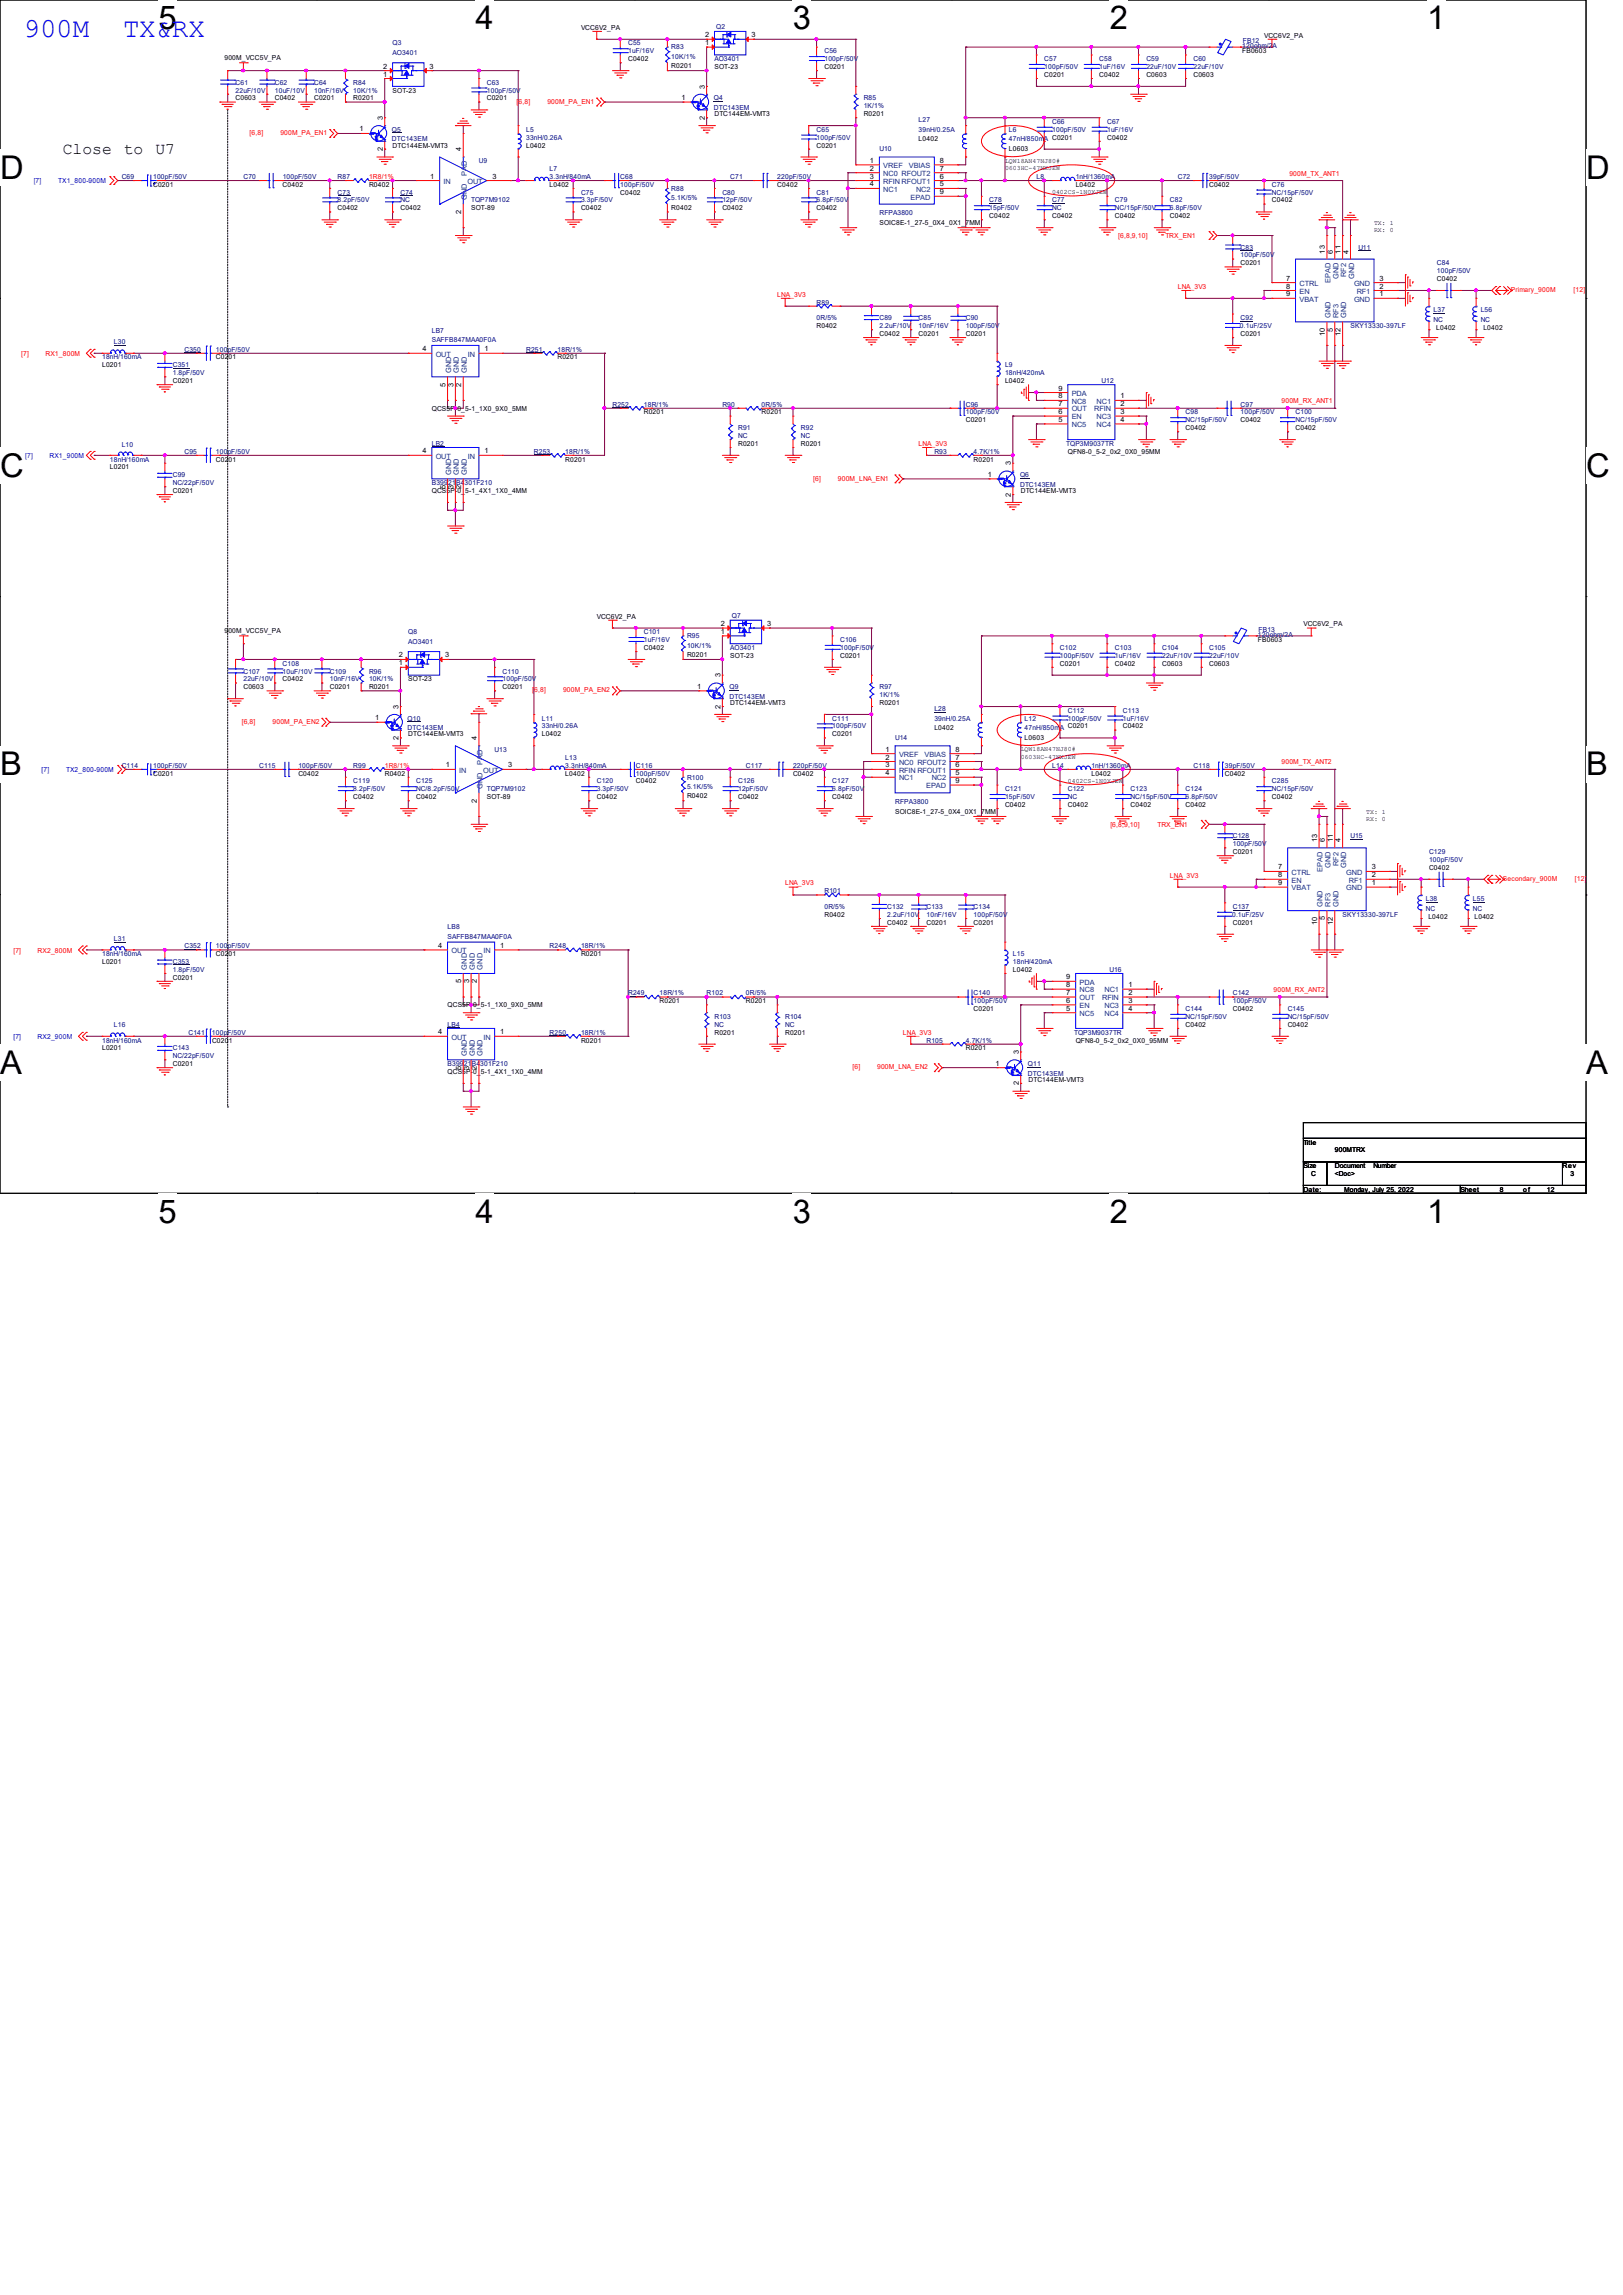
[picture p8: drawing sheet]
<svg xmlns="http://www.w3.org/2000/svg" width="210mm" height="297mm" viewBox="0 0 210 297" stroke-linecap="round" stroke-linejoin="round" font-family="sans-serif">
<defs><g id="words">
<g font-size="4.2">
<text x="20.5" y="3.8">5</text>
<text x="61.5" y="3.8">4</text>
<text x="102.6" y="3.8">3</text>
<text x="143.6" y="3.8">2</text>
<text x="184.7" y="3.8">1</text>
<text x="0" y="23.1">D</text>
<text x="205.2" y="23.1">D</text>
<text x="0" y="61.7">C</text>
<text x="205.2" y="61.7">C</text>
<text x="0" y="100.3">B</text>
<text x="205.2" y="100.3">B</text>
<text x="0" y="138.9">A</text>
<text x="205.2" y="138.9">A</text>
<text x="20.5" y="158.2">5</text>
<text x="61.5" y="158.2">4</text>
<text x="102.6" y="158.2">3</text>
<text x="143.6" y="158.2">2</text>
<text x="184.7" y="158.2">1</text>
</g>
<g font-size="3.6" fill="#00f">
<text x="3" y="4.8">900M</text>
<text x="15.9" y="4.8">TX&amp;RX</text>
</g>
<g font-size="2.1">
<text x="8.1" y="19.9">Close</text>
<text x="16" y="19.9">to</text>
<text x="20.1" y="19.9">U7</text>
</g>
<g font-size=".9" fill="#000080">
<text x="50.8" y="5.9">Q3</text>
<text x="81.3" y="5.9">C55</text>
<text x="92.7" y="3.8">Q2</text>
<text x="160.8" y="5.6">FB12</text>
<text x="30.5" y="11">C61</text>
<text x="30.5" y="12">22uF/10V</text>
<text x="35.6" y="11">C62</text>
<text x="35.6" y="12">10uF/10V</text>
<text x="40.6" y="11">C64</text>
<text x="40.6" y="12">10nF/16V</text>
<text x="45.7" y="11">R84</text>
<text x="45.7" y="12">10K/1%</text>
<text x="50.8" y="7.1">AO3401</text>
<text x="63" y="11">C63</text>
<text x="63" y="12">100pF/50V</text>
<text x="81.3" y="6.9">1uF/16V</text>
<text x="86.9" y="6.4">R83</text>
<text x="86.9" y="7.6">10K/1%</text>
<text x="92.5" y="7.9">AO3401</text>
<text x="106.7" y="6.9">C56</text>
<text x="106.7" y="7.9">100pF/50V</text>
<text x="135.1" y="7.9">C57</text>
<text x="135.1" y="8.9">100pF/50V</text>
<text x="142.2" y="7.9">C58</text>
<text x="142.2" y="8.9">1uF/16V</text>
<text x="148.3" y="7.9">C59</text>
<text x="148.3" y="8.9">22uF/10V</text>
<text x="154.4" y="7.9">C60</text>
<text x="154.4" y="8.9">22uF/10V</text>
<text x="160.7" y="6.2">120ohm/2A</text>
<text x="50.7" y="17.1">Q5</text>
<text x="68.1" y="17.1">L5</text>
<text x="92.4" y="13">Q4</text>
<text x="92.4" y="14.2">DTC143EM</text>
<text x="105.7" y="17.1">C65</text>
<text x="111.8" y="13">R85</text>
<text x="111.8" y="14">1K/1%</text>
<text x="118.9" y="15.8">L27</text>
<text x="118.9" y="17.1">39nH/0.25A</text>
<text x="130.6" y="17.1">L6</text>
<text x="136.1" y="16">C66</text>
<text x="136.1" y="17.1">100pF/50V</text>
<text x="143.3" y="16">C67</text>
<text x="143.3" y="17.1">1uF/16V</text>
<text x="15.7" y="23.2">C69</text>
<text x="19.8" y="23.2">100pF/50V</text>
<text x="31.5" y="23.2">C70</text>
<text x="36.6" y="23.2">100pF/50V</text>
<text x="43.7" y="23.2">R87</text>
<text x="50.7" y="18.3">DTC143EM</text>
<text x="62" y="21.1">U9</text>
<text x="68.1" y="18.1">33nH/0.26A</text>
<text x="71.1" y="22.1">L7</text>
<text x="71.1" y="23.2">3.3nH/840mA</text>
<text x="80.3" y="23.2">C68</text>
<text x="94.5" y="23.2">C71</text>
<text x="100.6" y="23.2">220pF/50V</text>
<text x="105.7" y="18.1">100pF/50V</text>
<text x="113.8" y="19.6">U10</text>
<text x="130.6" y="18.3">47nH/850mA C0201</text>
<text x="134.1" y="23.2">L8</text>
<text x="139.2" y="23.2">1nH/1360mA</text>
<text x="152.4" y="23.2">C72</text>
<text x="156.5" y="23.2">39pF/50V</text>
<text x="43.7" y="25.2">C73</text>
<text x="43.7" y="26.2">8.2pF/50V</text>
<text x="51.8" y="25.2">C74</text>
<text x="51.8" y="26.2">NC</text>
<text x="61" y="26.2">TQP7M9102</text>
<text x="75.2" y="25.2">C75</text>
<text x="75.2" y="26.2">3.3pF/50V</text>
<text x="80.3" y="24.2">100pF/50V</text>
<text x="86.9" y="24.7">R88</text>
<text x="86.9" y="25.9">5.1K/5%</text>
<text x="93.5" y="25.2">C80</text>
<text x="93.5" y="26.2">12pF/50V</text>
<text x="105.7" y="25.2">C81</text>
<text x="105.7" y="26.2">6.8pF/50V</text>
<text x="113.8" y="27.8">RFPA3800</text>
<text x="128" y="26.2">C78</text>
<text x="128" y="27.2">15pF/50V</text>
<text x="136.1" y="26.2">C77</text>
<text x="136.1" y="27.2">NC</text>
<text x="144.3" y="26.2">C79</text>
<text x="144.3" y="27.2">NC/15pF/50V</text>
<text x="151.4" y="26.2">C82</text>
<text x="151.4" y="27.2">6.8pF/50V</text>
<text x="164.6" y="24.2">C76</text>
<text x="164.6" y="25.2">NC/15pF/50V</text>
<text x="160.5" y="32.3">C83</text>
<text x="160.5" y="33.3">100pF/50V</text>
<text x="175.8" y="32.3">U11</text>
<text x="185.9" y="34.3">C84</text>
<text x="185.9" y="35.3">100pF/50V</text>
<text x="105.7" y="39.4">R89</text>
<text x="105.7" y="41.4">0R/5%</text>
<text x="113.8" y="41.4">C89</text>
<text x="118.9" y="41.4">C85</text>
<text x="125" y="41.4">C90</text>
<text x="160.5" y="41.4">C92</text>
<text x="185.5" y="40.4">L37</text>
<text x="185.5" y="41.7">NC</text>
<text x="191.6" y="40.4">L56</text>
<text x="191.6" y="41.7">NC</text>
<text x="13.2" y="46.5">18nH/160mA</text>
<text x="14.7" y="44.6">L30</text>
<text x="22.4" y="47.5">C351</text>
<text x="23.9" y="45.5">C350</text>
<text x="27.9" y="45.5">100pF/50V</text>
<text x="55.9" y="43.1">LB7</text>
<text x="55.9" y="44.3">SAFFB847MAA0F0A</text>
<text x="68.1" y="45.5">R251</text>
<text x="72.1" y="45.5">18R/1%</text>
<text x="113.8" y="42.5">2.2uF/10V</text>
<text x="118.9" y="42.5">10nF/16V</text>
<text x="125" y="42.5">100pF/50V</text>
<text x="130.1" y="47.5">L9</text>
<text x="160.4" y="42.5">0.1uF/25V</text>
<text x="174.8" y="42.5">SKY13330-397LF</text>
<text x="22.4" y="48.6">1.8pF/50V</text>
<text x="79.2" y="52.6">R252</text>
<text x="83.3" y="52.6">18R/1%</text>
<text x="93.5" y="52.6">R90</text>
<text x="98.6" y="52.6">0R/5%</text>
<text x="125" y="52.6">C96</text>
<text x="125" y="53.6">100pF/50V</text>
<text x="130.1" y="48.6">18nH/420mA</text>
<text x="142.5" y="49.6">U12</text>
<text x="153.4" y="53.6">C98</text>
<text x="160.5" y="52.6">C97</text>
<text x="160.5" y="53.6">100pF/50V</text>
<text x="167.6" y="53.6">C100</text>
<text x="14.2" y="59.7">18nH/160mA</text>
<text x="15.7" y="57.8">L10</text>
<text x="23.9" y="58.7">C95</text>
<text x="27.9" y="58.7">100pF/50V</text>
<text x="55.9" y="57.7">LB2</text>
<text x="69.1" y="58.7">R253</text>
<text x="73.2" y="58.7">18R/1%</text>
<text x="95.5" y="55.7">R91</text>
<text x="95.5" y="56.7">NC</text>
<text x="103.6" y="55.7">R92</text>
<text x="103.6" y="56.7">NC</text>
<text x="120.9" y="58.7">R93</text>
<text x="126" y="58.7">4.7K/1%</text>
<text x="138" y="57.7">TQP3M9037TR</text>
<text x="153.4" y="54.7">NC/15pF/50V</text>
<text x="167.6" y="54.7">NC/15pF/50V</text>
<text x="22.4" y="61.8">C99</text>
<text x="22.4" y="62.8">NC/22pF/50V</text>
<text x="55.9" y="62.8">B39921B4301F210</text>
<text x="132" y="61.8">Q6</text>
<text x="132" y="63">DTC143EM</text>
<text x="52.8" y="82.1">Q8</text>
<text x="52.8" y="83.3">AO3401</text>
<text x="83.3" y="82.1">C101</text>
<text x="83.3" y="83.1">1uF/16V</text>
<text x="88.9" y="82.6">R95</text>
<text x="88.9" y="83.8">10K/1%</text>
<text x="94.7" y="80">Q7</text>
<text x="108.7" y="83.1">C106</text>
<text x="162.8" y="82.4">120ohm/2A</text>
<text x="162.9" y="81.8">FB13</text>
<text x="31.5" y="87.2">C107</text>
<text x="31.5" y="88.2">22uF/10V</text>
<text x="36.6" y="86.1">C108</text>
<text x="36.6" y="87.2">10uF/10V</text>
<text x="42.7" y="87.2">C109</text>
<text x="42.7" y="88.2">10nF/16V</text>
<text x="47.8" y="87.2">R96</text>
<text x="47.8" y="88.2">10K/1%</text>
<text x="65" y="87.2">C110</text>
<text x="65" y="88.2">100pF/50V</text>
<text x="94.4" y="89.2">Q9</text>
<text x="94.5" y="84.1">AO3401</text>
<text x="108.7" y="84.1">100pF/50V</text>
<text x="113.8" y="89.2">R97</text>
<text x="137.2" y="84.1">C102</text>
<text x="137.2" y="85.1">100pF/50V</text>
<text x="144.3" y="84.1">C103</text>
<text x="144.3" y="85.1">1uF/16V</text>
<text x="150.4" y="84.1">C104</text>
<text x="150.4" y="85.1">22uF/10V</text>
<text x="156.5" y="84.1">C105</text>
<text x="156.5" y="85.1">22uF/10V</text>
<text x="52.7" y="93.3">Q10</text>
<text x="52.7" y="94.5">DTC143EM</text>
<text x="70.1" y="93.3">L11</text>
<text x="70.1" y="94.3">33nH/0.26A</text>
<text x="94.4" y="90.4">DTC143EM</text>
<text x="107.7" y="93.3">C111</text>
<text x="107.7" y="94.3">100pF/50V</text>
<text x="113.8" y="90.2">1K/1%</text>
<text x="115.8" y="95.8">U14</text>
<text x="120.9" y="92">L28</text>
<text x="120.9" y="93.3">39nH/0.25A</text>
<text x="132.6" y="93.3">L12</text>
<text x="132.6" y="94.5">47nH/850mA C0201</text>
<text x="138.2" y="92.2">C112</text>
<text x="138.2" y="93.3">100pF/50V</text>
<text x="145.3" y="92.2">C113</text>
<text x="145.3" y="93.3">1uF/16V</text>
<text x="15.7" y="99.4">C114</text>
<text x="19.8" y="99.4">100pF/50V</text>
<text x="33.5" y="99.4">C115</text>
<text x="38.6" y="99.4">100pF/50V</text>
<text x="45.7" y="101.4">C119</text>
<text x="45.7" y="99.4">R99</text>
<text x="53.8" y="101.4">C125</text>
<text x="64" y="97.3">U13</text>
<text x="73.2" y="98.3">L13</text>
<text x="73.2" y="99.4">3.3nH/840mA</text>
<text x="77.2" y="101.4">C120</text>
<text x="82.3" y="99.4">C116</text>
<text x="82.3" y="100.4">100pF/50V</text>
<text x="88.9" y="100.9">R100</text>
<text x="95.5" y="101.4">C126</text>
<text x="96.5" y="99.4">C117</text>
<text x="102.6" y="99.4">220pF/50V</text>
<text x="107.7" y="101.4">C127</text>
<text x="136.1" y="99.4">L14</text>
<text x="141.2" y="99.4">1nH/1360mA</text>
<text x="154.4" y="99.4">C118</text>
<text x="158.5" y="99.4">39pF/50V</text>
<text x="164.6" y="101.4">C285</text>
<text x="45.7" y="102.4">8.2pF/50V</text>
<text x="53.8" y="102.4">NC/8.2pF/50V</text>
<text x="63" y="102.4">TQP7M9102</text>
<text x="77.2" y="102.4">3.3pF/50V</text>
<text x="88.9" y="102.1">5.1K/5%</text>
<text x="95.5" y="102.4">12pF/50V</text>
<text x="107.7" y="102.4">6.8pF/50V</text>
<text x="115.8" y="104">RFPA3800</text>
<text x="130.1" y="102.4">C121</text>
<text x="130.1" y="103.4">15pF/50V</text>
<text x="138.2" y="102.4">C122</text>
<text x="138.2" y="103.4">NC</text>
<text x="146.3" y="102.4">C123</text>
<text x="146.3" y="103.4">NC/15pF/50V</text>
<text x="153.4" y="102.4">C124</text>
<text x="153.4" y="103.4">6.8pF/50V</text>
<text x="164.6" y="102.4">NC/15pF/50V</text>
<text x="159.5" y="108.5">C128</text>
<text x="159.5" y="109.5">100pF/50V</text>
<text x="174.8" y="108.5">U15</text>
<text x="184.9" y="110.5">C129</text>
<text x="184.9" y="111.5">100pF/50V</text>
<text x="106.7" y="115.6">R101</text>
<text x="106.7" y="117.6">0R/5%</text>
<text x="114.8" y="117.6">C132</text>
<text x="114.8" y="118.7">2.2uF/10V</text>
<text x="119.9" y="117.6">C133</text>
<text x="119.9" y="118.7">10nF/16V</text>
<text x="126" y="117.6">C134</text>
<text x="126" y="118.7">100pF/50V</text>
<text x="159.4" y="118.7">0.1uF/25V</text>
<text x="159.5" y="117.6">C137</text>
<text x="173.7" y="118.7">SKY13330-397LF</text>
<text x="184.5" y="116.6">L38</text>
<text x="184.5" y="117.9">NC</text>
<text x="190.6" y="116.6">L55</text>
<text x="190.6" y="117.9">NC</text>
<text x="13.2" y="123.7">18nH/160mA</text>
<text x="14.7" y="121.8">L31</text>
<text x="22.4" y="124.8">C353</text>
<text x="22.4" y="125.8">1.8pF/50V</text>
<text x="23.9" y="122.7">C352</text>
<text x="27.9" y="122.7">100pF/50V</text>
<text x="57.9" y="120.3">LB8</text>
<text x="57.9" y="121.5">SAFFB847MAA0F0A</text>
<text x="71.1" y="122.7">R248</text>
<text x="75.2" y="122.7">18R/1%</text>
<text x="131.1" y="123.7">L15</text>
<text x="131.1" y="124.8">18nH/420mA</text>
<text x="143.6" y="125.8">U16</text>
<text x="81.3" y="128.8">R249</text>
<text x="85.3" y="128.8">18R/1%</text>
<text x="91.4" y="128.8">R102</text>
<text x="92.5" y="131.9">R103</text>
<text x="96.5" y="128.8">0R/5%</text>
<text x="101.6" y="131.9">R104</text>
<text x="126" y="128.8">C140</text>
<text x="126" y="129.8">100pF/50V</text>
<text x="153.4" y="130.9">C144</text>
<text x="153.4" y="131.9">NC/15pF/50V</text>
<text x="159.5" y="128.8">C142</text>
<text x="159.5" y="129.8">100pF/50V</text>
<text x="166.6" y="130.9">C145</text>
<text x="166.6" y="131.9">NC/15pF/50V</text>
<text x="13.2" y="134.9">18nH/160mA</text>
<text x="14.7" y="133">L16</text>
<text x="22.4" y="135.9">C143</text>
<text x="22.4" y="136.9">NC/22pF/50V</text>
<text x="24.4" y="133.9">C141</text>
<text x="27.4" y="133.9">100pF/50V</text>
<text x="57.9" y="132.9">LB4</text>
<text x="57.9" y="138">B39921B4301F210</text>
<text x="71.1" y="133.9">R250</text>
<text x="75.2" y="133.9">18R/1%</text>
<text x="92.5" y="132.9">NC</text>
<text x="101.6" y="132.9">NC</text>
<text x="119.9" y="134.9">R105</text>
<text x="125" y="134.9">4.7K/1%</text>
<text x="133" y="138">Q11</text>
<text x="139" y="133.9">TQP3M9037TR</text>
<text x="133" y="139.2">DTC143EM</text>
</g>
<g font-size=".9">
<text x="75.2" y="3.9">VCC6V2_PA</text>
<text x="91.2" y="5.8">1</text>
<text x="91.2" y="4.8">2</text>
<text x="97.2" y="4.8">3</text>
<text x="163.6" y="4.9">VCC6V2_PA</text>
<text x="29" y="7.7">900M_VCC5V_PA</text>
<text x="49.6" y="9.9">1</text>
<text x="49.6" y="8.9">2</text>
<text x="50.8" y="12">SOT-23</text>
<text x="55.6" y="8.9">3</text>
<text x="81.3" y="7.9">C0402</text>
<text x="86.9" y="8.8">R0201</text>
<text x="91.2" y="11.5" transform="rotate(-90 91.2 11.5)">3</text>
<text x="92.5" y="8.9">SOT-23</text>
<text x="106.7" y="8.9">C0201</text>
<text x="135.1" y="9.9">C0201</text>
<text x="142.2" y="9.9">C0402</text>
<text x="148.3" y="9.9">C0603</text>
<text x="154.4" y="9.9">C0603</text>
<text x="160.7" y="6.9">FB0603</text>
<text x="30.5" y="13">C0603</text>
<text x="35.6" y="13">C0402</text>
<text x="40.6" y="13">C0201</text>
<text x="45.7" y="13">R0201</text>
<text x="46.5" y="17">1</text>
<text x="49.5" y="15.5" transform="rotate(-90 49.5 15.5)">3</text>
<text x="63" y="13">C0201</text>
<text x="88.2" y="13">1</text>
<text x="91.2" y="15.5" transform="rotate(-90 91.2 15.5)">2</text>
<text x="92.5" y="15">DTC144EM-VMT3</text>
<text x="111.8" y="15">R0201</text>
<text x="49.5" y="19.6" transform="rotate(-90 49.5 19.6)">2</text>
<text x="50.8" y="19.1">DTC144EM-VMT3</text>
<text x="55.7" y="23.1">1</text>
<text x="59.7" y="19.6" transform="rotate(-90 59.7 19.6)">4</text>
<text x="63.7" y="23.1">3</text>
<text x="68.1" y="19.1">L0402</text>
<text x="105.7" y="19.1">C0201</text>
<text x="112.6" y="21.1">1</text>
<text x="112.6" y="22.1">2</text>
<text x="112.6" y="23.1">3</text>
<text x="118.9" y="18.3">L0402</text>
<text x="121.6" y="23.1">6</text>
<text x="121.6" y="22.1">7</text>
<text x="121.6" y="21.1">8</text>
<text x="130.6" y="19.5">L0603</text>
<text x="143.3" y="18.1">C0402</text>
<text x="19.8" y="24.2">C0201</text>
<text x="36.6" y="24.2">C0402</text>
<text x="43.7" y="27.2">C0402</text>
<text x="47.8" y="24.2">R0402</text>
<text x="51.8" y="27.2">C0402</text>
<text x="59.7" y="27.7" transform="rotate(-90 59.7 27.7)">2</text>
<text x="61" y="27.2">SOT-89</text>
<text x="71.1" y="24.2">L0402</text>
<text x="75.2" y="27.2">C0402</text>
<text x="80.3" y="25.2">C0402</text>
<text x="86.9" y="27.1">R0402</text>
<text x="93.5" y="27.2">C0402</text>
<text x="100.6" y="24.2">C0402</text>
<text x="105.7" y="27.2">C0402</text>
<text x="112.6" y="24.1">4</text>
<text x="113.8" y="29.2">SOIC8E-1_27-5_0X4_0X1_7MM</text>
<text x="121.6" y="24.1">5</text>
<text x="121.6" y="25.1">9</text>
<text x="128" y="28.2">C0402</text>
<text x="136.1" y="28.2">C0402</text>
<text x="139.2" y="24.2">L0402</text>
<text x="144.3" y="28.2">C0402</text>
<text x="151.4" y="28.2">C0402</text>
<text x="156.5" y="24.2">C0402</text>
<text x="164.6" y="26.2">C0402</text>
<text x="160.5" y="34.3">C0201</text>
<text x="171.4" y="32.8" transform="rotate(-90 171.4 32.8)">13</text>
<text x="172.5" y="32.8" transform="rotate(-90 172.5 32.8)">6</text>
<text x="173.5" y="32.8" transform="rotate(-90 173.5 32.8)">11</text>
<text x="174.5" y="32.8" transform="rotate(-90 174.5 32.8)">4</text>
<text x="166.4" y="36.3">7</text>
<text x="166.4" y="37.3">8</text>
<text x="166.4" y="38.4">9</text>
<text x="178.5" y="38.4">1</text>
<text x="178.5" y="36.3">3</text>
<text x="178.5" y="37.3">2</text>
<text x="185.9" y="36.4">C0402</text>
<text x="13.2" y="47.5">L0201</text>
<text x="27.9" y="46.5">C0201</text>
<text x="54.7" y="45.5">4</text>
<text x="62.7" y="45.5">1</text>
<text x="72.1" y="46.5">R0201</text>
<text x="105.7" y="42.5">R0402</text>
<text x="113.8" y="43.5">C0402</text>
<text x="118.9" y="43.5">C0201</text>
<text x="125" y="43.5">C0201</text>
<text x="160.5" y="43.5">C0201</text>
<text x="171.4" y="43.5" transform="rotate(-90 171.4 43.5)">10</text>
<text x="172.5" y="42.9" transform="rotate(-90 172.5 42.9)">5</text>
<text x="173.5" y="43.5" transform="rotate(-90 173.5 43.5)">12</text>
<text x="185.8" y="42.8">L0402</text>
<text x="191.9" y="42.8">L0402</text>
<text x="22.4" y="49.6">C0201</text>
<text x="55.9" y="53.1">QCS5P-0_5-1_1X0_9X0_5MM</text>
<text x="57.7" y="50" transform="rotate(-90 57.7 50)">5</text>
<text x="58.7" y="50" transform="rotate(-90 58.7 50)">3</text>
<text x="59.7" y="50" transform="rotate(-90 59.7 50)">2</text>
<text x="83.3" y="53.6">R0201</text>
<text x="98.6" y="53.6">R0201</text>
<text x="130.1" y="49.6">L0402</text>
<text x="136.9" y="52.6">7</text>
<text x="136.9" y="53.6">6</text>
<text x="136.9" y="51.6">8</text>
<text x="136.9" y="50.5">9</text>
<text x="145" y="51.6">1</text>
<text x="145" y="52.6">2</text>
<text x="145" y="53.6">3</text>
<text x="27.9" y="59.7">C0201</text>
<text x="54.7" y="58.7">4</text>
<text x="62.7" y="58.7">1</text>
<text x="73.2" y="59.7">R0201</text>
<text x="95.5" y="57.7">R0201</text>
<text x="103.6" y="57.7">R0201</text>
<text x="125" y="54.7">C0201</text>
<text x="126" y="59.7">R0201</text>
<text x="136.9" y="54.6">5</text>
<text x="138.2" y="58.7">QFN8-0_5-2_0x2_0X0_95MM</text>
<text x="145" y="54.6">4</text>
<text x="153.4" y="55.7">C0402</text>
<text x="160.5" y="54.7">C0402</text>
<text x="167.6" y="55.7">C0402</text>
<text x="14.2" y="60.7">L0201</text>
<text x="22.4" y="63.8">C0201</text>
<text x="55.9" y="63.8">QCS5P-0_5-1_4X1_1X0_4MM</text>
<text x="57.7" y="63.2" transform="rotate(-90 57.7 63.2)">5</text>
<text x="58.7" y="63.2" transform="rotate(-90 58.7 63.2)">3</text>
<text x="59.7" y="63.2" transform="rotate(-90 59.7 63.2)">2</text>
<text x="127.8" y="61.7">1</text>
<text x="130.8" y="64.3" transform="rotate(-90 130.8 64.3)">2</text>
<text x="130.8" y="60.2" transform="rotate(-90 130.8 60.2)">3</text>
<text x="132.1" y="63.8">DTC144EM-VMT3</text>
<text x="29" y="81.9">900M_VCC5V_PA</text>
<text x="77.2" y="80.1">VCC6V2_PA</text>
<text x="93.3" y="82">1</text>
<text x="93.3" y="81">2</text>
<text x="99.3" y="81">3</text>
<text x="162.8" y="83.1">FB0603</text>
<text x="168.7" y="81.1">VCC6V2_PA</text>
<text x="31.5" y="89.2">C0603</text>
<text x="36.6" y="88.2">C0402</text>
<text x="42.7" y="89.2">C0201</text>
<text x="47.8" y="89.2">R0201</text>
<text x="51.6" y="86.1">1</text>
<text x="51.6" y="85.1">2</text>
<text x="52.8" y="88.2">SOT-23</text>
<text x="57.6" y="85.1">3</text>
<text x="65" y="89.2">C0201</text>
<text x="83.3" y="84.1">C0402</text>
<text x="88.9" y="85">R0201</text>
<text x="90.2" y="89.2">1</text>
<text x="93.2" y="87.7" transform="rotate(-90 93.2 87.7)">3</text>
<text x="94.5" y="85.1">SOT-23</text>
<text x="108.7" y="85.1">C0201</text>
<text x="137.2" y="86.1">C0201</text>
<text x="144.3" y="86.1">C0402</text>
<text x="150.4" y="86.1">C0603</text>
<text x="156.5" y="86.1">C0603</text>
<text x="48.6" y="93.2">1</text>
<text x="51.6" y="95.8" transform="rotate(-90 51.6 95.8)">2</text>
<text x="51.6" y="91.7" transform="rotate(-90 51.6 91.7)">3</text>
<text x="52.8" y="95.3">DTC144EM-VMT3</text>
<text x="61.7" y="95.8" transform="rotate(-90 61.7 95.8)">4</text>
<text x="70.1" y="95.3">L0402</text>
<text x="93.2" y="91.7" transform="rotate(-90 93.2 91.7)">2</text>
<text x="94.5" y="91.2">DTC144EM-VMT3</text>
<text x="107.7" y="95.3">C0201</text>
<text x="113.8" y="91.2">R0201</text>
<text x="120.9" y="94.5">L0402</text>
<text x="132.6" y="95.7">L0603</text>
<text x="145.3" y="94.3">C0402</text>
<text x="19.8" y="100.4">C0201</text>
<text x="38.6" y="100.4">C0402</text>
<text x="49.8" y="100.4">R0402</text>
<text x="57.7" y="99.3">1</text>
<text x="65.7" y="99.3">3</text>
<text x="73.2" y="100.4">L0402</text>
<text x="82.3" y="101.4">C0402</text>
<text x="102.6" y="100.4">C0402</text>
<text x="114.6" y="97.3">1</text>
<text x="114.6" y="98.3">2</text>
<text x="114.6" y="99.3">3</text>
<text x="114.6" y="100.3">4</text>
<text x="123.7" y="100.3">5</text>
<text x="123.7" y="99.3">6</text>
<text x="123.7" y="98.3">7</text>
<text x="123.7" y="97.3">8</text>
<text x="123.7" y="101.3">9</text>
<text x="141.2" y="100.4">L0402</text>
<text x="158.5" y="100.4">C0402</text>
<text x="45.7" y="103.4">C0402</text>
<text x="53.8" y="103.4">C0402</text>
<text x="61.7" y="103.9" transform="rotate(-90 61.7 103.9)">2</text>
<text x="63" y="103.4">SOT-89</text>
<text x="77.2" y="103.4">C0402</text>
<text x="88.9" y="103.3">R0402</text>
<text x="95.5" y="103.4">C0402</text>
<text x="107.7" y="103.4">C0402</text>
<text x="115.8" y="105.4">SOIC8E-1_27-5_0X4_0X1_7MM</text>
<text x="130.1" y="104.4">C0402</text>
<text x="138.2" y="104.4">C0402</text>
<text x="146.3" y="104.4">C0402</text>
<text x="153.4" y="104.4">C0402</text>
<text x="164.6" y="103.4">C0402</text>
<text x="159.5" y="110.5">C0201</text>
<text x="165.4" y="112.5">7</text>
<text x="165.4" y="113.5">8</text>
<text x="170.4" y="109" transform="rotate(-90 170.4 109)">13</text>
<text x="171.4" y="109" transform="rotate(-90 171.4 109)">6</text>
<text x="172.5" y="109" transform="rotate(-90 172.5 109)">11</text>
<text x="173.5" y="109" transform="rotate(-90 173.5 109)">4</text>
<text x="177.5" y="112.5">3</text>
<text x="177.5" y="113.5">2</text>
<text x="184.9" y="112.6">C0402</text>
<text x="106.7" y="118.7">R0402</text>
<text x="114.8" y="119.7">C0402</text>
<text x="119.9" y="119.7">C0201</text>
<text x="126" y="119.7">C0201</text>
<text x="159.5" y="119.7">C0201</text>
<text x="165.4" y="114.6">9</text>
<text x="170.4" y="119.7" transform="rotate(-90 170.4 119.7)">10</text>
<text x="171.4" y="119.1" transform="rotate(-90 171.4 119.1)">5</text>
<text x="172.5" y="119.7" transform="rotate(-90 172.5 119.7)">12</text>
<text x="177.5" y="114.6">1</text>
<text x="184.8" y="119">L0402</text>
<text x="190.8" y="118.9">L0402</text>
<text x="13.2" y="124.8">L0201</text>
<text x="27.9" y="123.7">C0201</text>
<text x="56.7" y="122.7">4</text>
<text x="64.7" y="122.7">1</text>
<text x="75.2" y="123.7">R0201</text>
<text x="131.1" y="125.8">L0402</text>
<text x="22.4" y="126.8">C0201</text>
<text x="57.9" y="130.3">QCS5P-0_5-1_1X0_9X0_5MM</text>
<text x="59.7" y="127.3" transform="rotate(-90 59.7 127.3)">5</text>
<text x="60.7" y="127.3" transform="rotate(-90 60.7 127.3)">3</text>
<text x="61.7" y="127.3" transform="rotate(-90 61.7 127.3)">2</text>
<text x="85.3" y="129.8">R0201</text>
<text x="96.5" y="129.8">R0201</text>
<text x="126" y="130.9">C0201</text>
<text x="138" y="128.8">7</text>
<text x="138" y="129.8">6</text>
<text x="138" y="127.8">8</text>
<text x="138" y="126.7">9</text>
<text x="138" y="130.8">5</text>
<text x="146" y="127.8">1</text>
<text x="146" y="128.8">2</text>
<text x="146" y="129.8">3</text>
<text x="146" y="130.8">4</text>
<text x="159.5" y="130.9">C0402</text>
<text x="13.2" y="135.9">L0201</text>
<text x="22.4" y="138">C0201</text>
<text x="27.4" y="134.9">C0201</text>
<text x="56.7" y="133.9">4</text>
<text x="64.7" y="133.9">1</text>
<text x="75.2" y="134.9">R0201</text>
<text x="92.5" y="133.9">R0201</text>
<text x="101.6" y="133.9">R0201</text>
<text x="125" y="135.9">R0201</text>
<text x="128.8" y="137.9">1</text>
<text x="131.8" y="136.4" transform="rotate(-90 131.8 136.4)">3</text>
<text x="139.2" y="134.9">QFN8-0_5-2_0x2_0X0_95MM</text>
<text x="153.4" y="132.9">C0402</text>
<text x="166.6" y="132.9">C0402</text>
<text x="57.9" y="139">QCS5P-0_5-1_4X1_1X0_4MM</text>
<text x="59.7" y="138.4" transform="rotate(-90 59.7 138.4)">5</text>
<text x="60.7" y="138.4" transform="rotate(-90 60.7 138.4)">3</text>
<text x="61.7" y="138.4" transform="rotate(-90 61.7 138.4)">2</text>
<text x="131.8" y="140.5" transform="rotate(-90 131.8 140.5)">2</text>
<text x="133.1" y="140">DTC144EM-VMT3</text>
<text x="168.7" y="148.1">Title</text>
<text x="172.7" y="149.1">900MTRX</text>
<text x="168.7" y="151.2">Size</text>
<text x="168.7" y="154.2">Date:</text>
<text x="169.7" y="152.2">C</text>
<text x="172.7" y="151.2">Document</text>
<text x="172.7" y="152.2">&lt;Doc&gt;</text>
<text x="174" y="154.2">Monday, July 25, 2022</text>
<text x="177.7" y="151.2">Number</text>
<text x="189" y="154.2">Sheet</text>
<text x="194.1" y="154.2">8</text>
<text x="197.1" y="154.2">of</text>
<text x="200.2" y="154.2">12</text>
<text x="202.2" y="151.2">Rev</text>
<text x="203.2" y="152.2">3</text>
</g>
<g font-size=".9" fill="#f00">
<text x="32.3" y="17.5">[6,8]</text>
<text x="36.3" y="17.5">900M_PA_EN1</text>
<text x="66.8" y="13.4">[6,8]</text>
<text x="70.8" y="13.4">900M_PA_EN1</text>
<text x="47.8" y="23.2">1R8/1%</text>
<text x="166.8" y="22.7">900M_TX_ANT1</text>
<text x="144.7" y="30.8">[6,8,9,10]</text>
<text x="150.8" y="30.8">TRX_EN1</text>
<text x="100.6" y="38.4">LNA_3V3</text>
<text x="152.4" y="37.4">LNA_3V3</text>
<text x="195.5" y="37.8">Primary_900M</text>
<text x="203.6" y="37.8">[12]</text>
<text x="2.8" y="46.1">[7]</text>
<text x="5.9" y="46.1">RX1_800M</text>
<text x="165.8" y="52.2">900M_RX_ANT1</text>
<text x="118.9" y="57.7">LNA_3V3</text>
<text x="105.2" y="62.2">[6]</text>
<text x="108.4" y="62.2">900M_LNA_EN1</text>
<text x="68.9" y="89.6">[6,8]</text>
<text x="72.9" y="89.6">900M_PA_EN2</text>
<text x="31.3" y="93.7">[6,8]</text>
<text x="35.3" y="93.7">900M_PA_EN2</text>
<text x="49.8" y="99.4">1R8/1%</text>
<text x="165.8" y="98.9">900M_TX_ANT2</text>
<text x="143.7" y="107">[6,8,9,10]</text>
<text x="149.8" y="107">TRX_EN1</text>
<text x="151.4" y="113.6">LNA_3V3</text>
<text x="101.6" y="114.6">LNA_3V3</text>
<text x="194.5" y="114">Secondary_900M</text>
<text x="203.8" y="114">[12]</text>
<text x="1.7" y="123.3">[7]</text>
<text x="4.9" y="123.3">RX2_800M</text>
<text x="164.8" y="128.4">900M_RX_ANT2</text>
<text x="116.8" y="133.9">LNA_3V3</text>
<text x="110.3" y="138.4">[6]</text>
<text x="113.5" y="138.4">900M_LNA_EN2</text>
</g>
<g font-size=".9" fill="#00f">
<text x="4.4" y="23.7">[7]</text>
<text x="7.5" y="23.7">TX1_800-900M</text>
<text x="3.3" y="59.3">[7]</text>
<text x="6.4" y="59.3">RX1_900M</text>
<text x="5.4" y="99.9">[7]</text>
<text x="8.6" y="99.9">TX2_800-900M</text>
<text x="1.7" y="134.5">[7]</text>
<text x="4.9" y="134.5">RX2_900M</text>
</g>
<g font-size=".9" fill="#004080">
<text x="57.4" y="23.8">IN</text>
<text x="60.4" y="22.8" transform="rotate(-90 60.4 22.8)">PAD</text>
<text x="60.5" y="23.8">OUT</text>
<text x="114.3" y="21.8">VREF</text>
<text x="114.3" y="22.8">NC0 RFOUT2</text>
<text x="114.3" y="23.8">RFIN RFOUT1</text>
<text x="117.6" y="21.8">VBIAS</text>
<text x="60.4" y="25.9" transform="rotate(-90 60.4 25.9)">GND</text>
<text x="114.3" y="24.8">NC1</text>
<text x="117.8" y="25.8">EPAD</text>
<text x="118.5" y="24.8">NC2</text>
<text x="174.2" y="35.9" transform="rotate(-90 174.2 35.9)">RF2</text>
<text x="168.1" y="37">CTRL</text>
<text x="168.1" y="38">EN</text>
<text x="168.1" y="39">VBAT</text>
<text x="172.2" y="41.1" transform="rotate(-90 172.2 41.1)">GND</text>
<text x="172.2" y="36.6" transform="rotate(-90 172.2 36.6)">EPAD</text>
<text x="173.2" y="41.1" transform="rotate(-90 173.2 41.1)">RF3</text>
<text x="173.2" y="36.2" transform="rotate(-90 173.2 36.2)">GND</text>
<text x="174.2" y="41.1" transform="rotate(-90 174.2 41.1)">GND</text>
<text x="175.2" y="36.2" transform="rotate(-90 175.2 36.2)">GND</text>
<text x="175.2" y="39">GND</text>
<text x="175.2" y="37">GND</text>
<text x="175.6" y="38">RF1</text>
<text x="56.4" y="46.1">OUT</text>
<text x="60.5" y="46.1">IN</text>
<text x="58.4" y="48.3" transform="rotate(-90 58.4 48.3)">GND</text>
<text x="59.4" y="48.3" transform="rotate(-90 59.4 48.3)">GND</text>
<text x="60.4" y="48.3" transform="rotate(-90 60.4 48.3)">GND</text>
<text x="138.7" y="53.3">OUT</text>
<text x="138.7" y="52.2">NC8</text>
<text x="138.7" y="51.2">PDA</text>
<text x="141.6" y="53.3">RFIN</text>
<text x="141.9" y="52.2">NC1</text>
<text x="56.4" y="59.4">OUT</text>
<text x="60.5" y="59.4">IN</text>
<text x="138.7" y="54.3">EN</text>
<text x="138.7" y="55.3">NC5</text>
<text x="141.9" y="54.3">NC3</text>
<text x="141.9" y="55.3">NC4</text>
<text x="58.4" y="61.5" transform="rotate(-90 58.4 61.5)">GND</text>
<text x="59.4" y="61.5" transform="rotate(-90 59.4 61.5)">GND</text>
<text x="60.4" y="61.5" transform="rotate(-90 60.4 61.5)">GND</text>
<text x="59.4" y="100">IN</text>
<text x="62.4" y="99" transform="rotate(-90 62.4 99)">PAD</text>
<text x="62.5" y="100">OUT</text>
<text x="116.3" y="98">VREF</text>
<text x="116.3" y="99">NC0 RFOUT2</text>
<text x="116.3" y="100">RFIN RFOUT1</text>
<text x="116.3" y="101">NC1</text>
<text x="119.6" y="98">VBIAS</text>
<text x="120.6" y="101">NC2</text>
<text x="62.4" y="102.1" transform="rotate(-90 62.4 102.1)">GND</text>
<text x="119.8" y="102">EPAD</text>
<text x="167.1" y="113.2">CTRL</text>
<text x="171.2" y="112.8" transform="rotate(-90 171.2 112.8)">EPAD</text>
<text x="172.2" y="112.4" transform="rotate(-90 172.2 112.4)">GND</text>
<text x="173.2" y="112.1" transform="rotate(-90 173.2 112.1)">RF2</text>
<text x="174.2" y="112.4" transform="rotate(-90 174.2 112.4)">GND</text>
<text x="174.2" y="113.2">GND</text>
<text x="167.1" y="114.2">EN</text>
<text x="167.1" y="115.2">VBAT</text>
<text x="171.2" y="117.3" transform="rotate(-90 171.2 117.3)">GND</text>
<text x="172.2" y="117.3" transform="rotate(-90 172.2 117.3)">RF3</text>
<text x="173.2" y="117.3" transform="rotate(-90 173.2 117.3)">GND</text>
<text x="174.2" y="115.2">GND</text>
<text x="174.5" y="114.2">RF1</text>
<text x="58.4" y="123.4">OUT</text>
<text x="60.4" y="125.5" transform="rotate(-90 60.4 125.5)">GND</text>
<text x="61.4" y="125.5" transform="rotate(-90 61.4 125.5)">GND</text>
<text x="62.4" y="125.5" transform="rotate(-90 62.4 125.5)">GND</text>
<text x="62.6" y="123.4">IN</text>
<text x="139.7" y="129.5">OUT</text>
<text x="139.7" y="130.5">EN</text>
<text x="139.7" y="128.4">NC8</text>
<text x="139.7" y="127.4">PDA</text>
<text x="139.7" y="131.5">NC5</text>
<text x="142.6" y="129.5">RFIN</text>
<text x="142.9" y="128.4">NC1</text>
<text x="142.9" y="130.5">NC3</text>
<text x="142.9" y="131.5">NC4</text>
<text x="58.4" y="134.5">OUT</text>
<text x="60.4" y="136.7" transform="rotate(-90 60.4 136.7)">GND</text>
<text x="61.4" y="136.7" transform="rotate(-90 61.4 136.7)">GND</text>
<text x="62.4" y="136.7" transform="rotate(-90 62.4 136.7)">GND</text>
<text x="62.6" y="134.5">IN</text>
</g>
<g font-size=".8">
<text x="130" y="21">LQW18AN47NJ80#</text>
<text x="130" y="22.1">0603HC-47NXJEW</text>
<text x="136.1" y="25.1">0402CS-1N0XJEW</text>
<text x="177.8" y="29.2">TX: 1</text>
<text x="177.8" y="30">RX: 0</text>
<text x="132.1" y="97.2">LQW18AN47NJ80#</text>
<text x="132.1" y="98.3">0603HC-47NXJEW</text>
<text x="138.2" y="101.3">0402CS-1N0XJEW</text>
<text x="176.8" y="105.4">TX: 1</text>
<text x="176.8" y="106.2">RX: 0</text>
</g>
</g></defs>
<path d="M0 0h205.2v154.4h-205.2z" fill="none" stroke="#000" stroke-width=".13"/>
<g fill="#fff">
<path d="M20.5 0h2.4v4.7h-2.4z"/>
<path d="M20.5 154.4h2.4v4.8h-2.4z"/>
</g>
<path d="M41 0h.1M41 154.4h.1" fill="none" stroke="#000" stroke-width=".13"/>
<g fill="#fff">
<path d="M61.5 0h2.4v4.7h-2.4z"/>
<path d="M61.5 154.4h2.4v4.8h-2.4z"/>
</g>
<path d="M82.1 0h.1M82.1 154.4h.1" fill="none" stroke="#000" stroke-width=".13"/>
<g fill="#fff">
<path d="M102.6 0h2.3v4.7h-2.3z"/>
<path d="M102.6 154.4h2.3v4.8h-2.3z"/>
</g>
<path d="M123.1 0h.1M123.1 154.4h.1" fill="none" stroke="#000" stroke-width=".13"/>
<g fill="#fff">
<path d="M143.6 0h2.4v4.7h-2.4z"/>
<path d="M143.6 154.4h2.4v4.8h-2.4z"/>
</g>
<path d="M164.2 0h.1M164.2 154.4h.1" fill="none" stroke="#000" stroke-width=".13"/>
<g fill="#fff">
<path d="M184.7 0h2.3v4.7h-2.3z"/>
<path d="M184.7 154.4h2.3v4.8h-2.3z"/>
<path d="M0 19.3h3v4.7h-3z"/>
<path d="M205.2 19.3h3.1v4.7h-3.1z"/>
<path d="M0 57.9h3v4.8h-3z"/>
<path d="M205.2 57.9h3.1v4.8h-3.1z"/>
</g>
<path d="M0 38.6h.1M205.2 38.6h.1" fill="none" stroke="#000" stroke-width=".13"/>
<g fill="#fff">
<path d="M0 96.5h2.8v4.8h-2.8z"/>
<path d="M205.2 96.5h2.9v4.8h-2.9z"/>
</g>
<path d="M0 77.2h.1M205.2 77.2h.1" fill="none" stroke="#000" stroke-width=".13"/>
<g fill="#fff">
<path d="M0 135.1h2.8v4.8h-2.8z"/>
<path d="M205.1 135.1h3v4.8h-3z"/>
</g>
<path d="M0 115.8h.1M205.2 115.8h.1M168.7 145.3h36.5v2h-36.5zM168.7 147.3h36.5v3.1h-36.5zM168.7 150.4h3v3h-3zM168.7 153.4h20.3v1h-20.3zM171.7 150.4h30.5v3h-30.5zM189 153.4h16.2v1h-16.2zM202.2 150.4h3v3h-3z" fill="none" stroke="#000" stroke-width=".13"/>
<g fill="none" stroke="#f00" stroke-width=".13">
<path d="M28.4 13.2h.1M28.4 13.2h2.1M28.7 13.5h.1M28.7 13.5h1.5M29 13.8h.9M29.4 14.1h.1M29.9 13.8h.1M31 8.1h1M31.5 9.1h.1M31.5 8.1v1M32 8.1h.1M33.5 13.2h2.1"/>
<path d="M33.8 13.5h1.5M34.1 13.8h.1M34.1 13.8h.9M34.5 14.1h.1M34.6 14.1h.1M35.3 13.5h.1M35.6 13.2h.1M38.6 13.2h2M38.9 13.5h1.4M39.2 13.8h.1M39.2 13.8h.8M39.5 14.1h.2"/>
<path d="M39.7 14.1h.1M40.3 13.5h.1M40.6 13.2h.1M42.7 16.8h.1M42.7 17.8h.1M42.7 16.8l.5 .5-.5 .5M43.2 17.8h.1M43.2 16.8h.1M43.2 16.8l.5 .5-.5 .5M58.9 16.3h.1M58.9 16.3h2.1M59.2 16h.1"/>
<path d="M59.2 16h1.5M59.5 15.7h.9M59.9 15.3h.1M60.4 15.7h.1M61 14.2h2M61.3 14.5h1.4M61.6 14.8h.1M61.6 14.8h.8M61.9 15.2h.2M62.1 15.2h.1M62.7 14.5h.1M63 14.2h.1"/>
<path d="M76.7 4.1h1M77.2 5.1h.1M77.2 12.7h.1M77.2 13.7h.1M77.2 4.1v1M77.2 12.7l.5 .5-.5 .5M77.7 4.1h.1M77.7 13.7h.1M77.7 12.7h.1M77.7 12.7l.5 .5-.5 .5M79.2 9.1h2.1M79.5 9.4h1.5"/>
<path d="M79.8 9.7h.1M79.8 9.7h.9M80.2 10.1h.1M80.3 10.1h.1M81 9.4h.1M81.3 9.1h.1M90.4 16.3h2.1M90.7 16.6h1.5M91 16.8h.1M91 16.8h.9M91.4 17.2h.1M91.5 17.2h.1"/>
<path d="M92.2 16.6h.1M92.5 16.3h.1M104.6 10.2h2.1M104.9 10.5h1.5M105.2 10.8h.1M105.2 10.8h.9M105.6 11.1h.1M105.7 11.1h.1M106.4 10.5h.1M106.7 10.2h.1M127.4 17.4a6.2 6.2 0 0 1 5.4-.9 3.2 3.2 0 0 1 2.2 1.3 1.35 1.35 0 0 1-.8 1.7 7 7 0 0 1-6.3 0 1.3 1.3 0 0 1-.5-2.1zM146.3 12.2h2"/>
<path d="M146.6 12.5h1.4M146.9 12.8h.1M146.9 12.8h.8M147.2 13.1h.2M147.4 13.1h.1M148 12.5h.1M148.3 12.2h.1M164.1 5.1h1M164.6 6.1h.1M164.6 5.1v1M165.1 5.1h.1M14.2 23.9h.1"/>
<path d="M14.2 22.9h.1M14.2 22.9l.5 .5-.5 .5M14.7 22.9h.1M14.7 23.9h.1M14.7 22.9l.5 .5-.5 .5M41.7 28.4h2M42 28.7h1.4M42.2 29h.1M42.2 29h.9M42.6 29.4h.2M42.8 29.4h.1M43.4 28.7h.1"/>
<path d="M43.7 28.4h.1M48.8 20.3h2M49.1 20.6h1.4M49.4 20.9h.1M49.4 20.9h.8M49.7 21.3h.2M49.8 28.4h2M49.9 21.3h.1M50.1 28.7h1.4M50.4 29h.1M50.4 29h.8M50.5 20.6h.1"/>
<path d="M50.7 29.4h.2M50.8 20.3h.1M50.9 29.4h.1M51.5 28.7h.1M51.8 28.4h.1M58.9 30.5h2.1M59.2 30.8h1.5M59.5 31.1h.1M59.5 31.1h.9M59.9 31.4h.1M60 31.4h.1M60.7 30.8h.1"/>
<path d="M61 30.5h.1M73.2 28.4h2M73.4 28.7h1.5M73.7 29h.1M73.7 29h.9M74.1 29.4h.2M74.3 29.4h.1M74.9 28.7h.1M75.2 28.4h.1M85.3 28.4h2.1M85.6 28.7h1.5M85.9 29h.1"/>
<path d="M85.9 29h.9M86.3 29.4h.1M86.4 29.4h.1M87.1 28.7h.1M87.4 28.4h.1M91.4 28.4h2.1M91.7 28.7h1.5M92 29h.1M92 29h.9M92.4 29.4h.1M92.5 29.4h.1M93.2 28.7h.1"/>
<path d="M93.5 28.4h.1M101.1 38.6h1M101.6 39.6h.1M101.6 38.6v1M102.1 38.6h.1M103.6 20.3h2.1M103.6 28.4h2.1M103.9 20.6h1.5M103.9 28.7h1.5M104.2 29h.1M104.2 20.9h.1M104.2 20.9h.9"/>
<path d="M104.2 29h.9M104.6 21.3h.1M104.6 29.4h.1M104.7 29.4h.1M104.7 21.3h.1M105.4 28.7h.1M105.4 20.6h.1M105.7 28.4h.1M105.7 20.3h.1M108.7 29.5h2M109 29.8h1.4M109.3 30.1h.1"/>
<path d="M109.3 30.1h.9M109.6 30.4h.2M109.8 30.4h.1M110.4 29.8h.1M110.7 29.5h.1M124 29.5h4M124.2 29.8h1.5M124.5 30.1h.1M124.5 30.1h.9M124.9 30.4h.2M125.1 30.4h.1M125.7 29.8h.1"/>
<path d="M126 29.5h.1M126.3 29.8h1.4M126.6 30.1h.1M126.6 30.1h.8M126.9 30.4h.2M127.1 30.4h.1M127.7 29.8h.1M128 29.5h.1M133.5 22.6a8.8 8.8 0 0 1 5.2-1.3 8.8 8.8 0 0 1 5.1 1.3 .92 .92 0 0 1 0 1.5 8.8 8.8 0 0 1-5.1 1.3 8.8 8.8 0 0 1-5.2-1.3 .92 .92 0 0 1 0-1.5zM134.1 29.5h2M134.4 29.8h1.4M134.7 30.1h.1"/>
<path d="M134.7 30.1h.9M135 30.4h.2M135.2 30.4h.1M135.8 29.8h.1M136.1 29.5h.1M141.2 20.3h2.1M141.5 20.6h1.5M141.8 20.9h.1M141.8 20.9h.9M142.2 21.3h.1M142.2 29.5h2.1M142.3 21.3h.1"/>
<path d="M142.5 29.8h1.5M142.8 30.1h.1M142.8 30.1h.9M143 20.6h.1M143.2 30.4h.1M143.3 20.3h.1M143.3 30.4h.1M144 29.8h.1M144.3 29.5h.1M149.4 29.5h2M149.6 29.8h1.5M149.9 30.1h.1"/>
<path d="M149.9 30.1h.9M150.3 30.4h.2M150.5 30.4h.1M151.1 29.8h.1M151.4 29.5h.1M152.9 37.6h1M153.4 38.6h.1M153.4 37.6v1M153.9 37.6h.1M156.5 31h.1M156.5 30h.1M156.5 30l.5 .5-.5 .5"/>
<path d="M157 30h.1M157 31h.1M157 30l.5 .5-.5 .5M158.5 34.5h2M158.8 34.8h1.4M159.1 35.1h.1M159.1 35.1h.8M159.4 35.5h.2M159.6 35.5h.1M160.2 34.8h.1M160.5 34.5h.1M162.6 27.4h.1"/>
<path d="M162.6 27.4h2M162.9 27.7h.1M162.9 27.7h1.4M163.2 28h.8M163.5 28.4h.1M163.5 28.4h.2M164 28h.1M170.7 28.4h.1M170.7 28.4h2M171 28.2h.1M171 28.2h1.4M171.3 27.9h.8"/>
<path d="M171.6 27.5h.1M171.6 27.5h.2M172.1 27.9h.1M173.7 28.4h.1M173.7 28.4h2.1M174 28.2h.1M174 28.2h1.5M174.3 27.9h.9M174.7 27.5h.1M175.2 27.9h.1M181.9 35.6h.1M181.9 37.6h.1"/>
<path d="M181.9 35.6v4M182.2 35.9h.1M182.2 37.9h.1M182.2 35.9v1.4M182.2 37.9v1.4M182.5 37h.1M182.5 39h.1M182.5 36.2v.8M182.5 38.2v.8M182.8 36.5h.1M182.8 38.5h.1M182.8 36.5v.2"/>
<path d="M182.8 38.5v.2M193.5 38.1h.1M193.5 37.1h.1M193.5 37.6h1.6M193.5 37.1l-.5 .5 .5 .5M193.5 37.6l.6 .5M194.1 37.1h.1M194.1 38.1h.1M194.1 37.1l-.6 .5M194.6 37.1l.5 .5M195.1 37.6h.1M195.1 37.6l-.5 .5"/>
<path d="M195.1 37.1l.5 .5M195.6 37.6h.1M195.6 37.6l-.5 .5M11.7 58.4h.1M11.7 59.4h.1M11.7 45.2h.1M11.7 46.2h.1M11.7 58.4l-.5 .5 .5 .5M11.7 45.2l-.5 .5 .5 .5M12.2 58.4h.1M12.2 59.4h.1M12.2 45.2h.1"/>
<path d="M12.2 46.2h.1M12.2 58.4l-.5 .5 .5 .5M12.2 45.2l-.5 .5 .5 .5M20.3 49.8h.1M20.3 49.8h2.1M20.6 50.1h.1M20.6 50.1h1.5M20.9 50.4h.9M21.3 50.7h.1M21.8 50.4h.1M57.9 53.8h2M58.2 54.1h1.4"/>
<path d="M58.5 54.4h.1M58.5 54.4h.9M58.8 54.8h.2M59 54.8h.1M59.6 54.1h.1M59.9 53.8h.1M93.5 58.9h2M93.8 59.2h1.4M94.1 59.5h.1M94.1 59.5h.8M94.4 59.9h.2M94.6 59.9h.1"/>
<path d="M95.2 59.2h.1M95.5 58.9h.1M101.6 58.9h2M101.9 59.2h1.4M102.2 59.5h.1M102.2 59.5h.8M102.5 59.9h.2M102.7 59.9h.1M103.3 59.2h.1M103.6 58.9h.1M111.8 43.7h.1M111.8 43.7h2"/>
<path d="M112.1 44h.1M112.1 44h1.4M112.4 44.3h.8M112.7 44.6h.1M112.7 44.6h.2M113.2 44.3h.1M116.8 43.7h.1M116.8 43.7h2.1M117.1 44h.1M117.1 44h1.5M117.4 44.3h.9M117.8 44.6h.1"/>
<path d="M118.3 44.3h.1M119.4 57.9h1M119.9 58.9h.1M119.9 57.9v1M120.4 57.9h.1M122.9 43.7h.1M122.9 43.7h2.1M123.2 44h.1M123.2 44h1.5M123.5 44.3h.9M123.9 44.6h.1M124.4 44.3h.1"/>
<path d="M132.2 50.9h.1M132.2 50.7v.2M132.5 50.4h.1M132.5 50.4v.8M132.8 51.5h.1M132.8 50.1v1.4M133.1 51.8h.1M133.1 49.8v2M133.1 56.9h2M133.4 57.2h1.4M133.7 57.5h.1M133.7 57.5h.8"/>
<path d="M134 57.8h.2M134.2 57.8h.1M134.8 57.2h.1M135.1 56.9h.1M147.3 56.9h2.1M147.6 57.2h1.5M147.9 57.5h.1M147.9 57.5h.9M148.3 57.8h.1M148.3 50.8h.1M148.3 50.8v2M148.4 57.8h.1"/>
<path d="M148.6 51.1h.1M148.6 51.1v1.4M148.9 52.2h.1M148.9 51.4v.8M149.1 57.2h.1M149.3 51.7h.1M149.3 51.7v.2M149.4 56.9h.1M151.4 56.9h2M151.7 57.2h1.4M152 57.5h.1M152 57.5h.8"/>
<path d="M152.3 57.8h.2M152.5 57.8h.1M153.1 57.2h.1M153.4 56.9h.1M158.5 44.7h2M158.8 45h1.4M159.1 45.3h.1M159.1 45.3h.8M159.4 45.6h.2M159.6 45.6h.1M160.2 45h.1M160.5 44.7h.1"/>
<path d="M165.6 56.9h.1M165.6 56.9h2M165.9 57.2h.1M165.9 57.2h1.4M166.2 57.5h.8M166.5 57.8h.1M166.5 57.8h.2M167 57.5h.1M170.7 46.7h4.1M171 47h1.4M171.3 47.3h.1M171.3 47.3h.8"/>
<path d="M171.6 47.7h.2M171.8 47.7h.1M172.4 47h.1M172.7 46.7h.1M173 47h1.5M173.3 47.3h.1M173.3 47.3h.9M173.7 47.7h.1M173.8 47.7h.1M174.5 47h.1M174.8 46.7h.1M183.9 43.7h2"/>
<path d="M184.2 44h1.4M184.5 44.3h.1M184.5 44.3h.8M184.8 44.6h.2M185 44.6h.1M185.6 44h.1M185.9 43.7h.1M190 43.7h.1M190 43.7h2M190.3 44h.1M190.3 44h1.4M190.6 44.3h.8"/>
<path d="M190.9 44.6h.1M190.9 44.6h.2M191.4 44.3h.1M20.3 64h.1M20.3 64h2.1M20.6 64.3h.1M20.6 64.3h1.5M20.9 64.6h.9M21.3 64.9h.1M21.8 64.6h.1M57.9 68.1h2M58.2 68.4h1.4"/>
<path d="M58.5 68.7h.1M58.5 68.7h.9M58.8 69h.2M59 69h.1M59.6 68.4h.1M59.9 68.1h.1M115.8 61.5h.1M115.8 62.5h.1M115.8 61.5l.5 .5-.5 .5M116.3 62.5h.1M116.3 61.5h.1M116.3 61.5l.5 .5-.5 .5"/>
<path d="M130 65h2.1M130.3 65.3h1.5M130.6 65.6h.1M130.6 65.6h.9M131 66h.1M131.1 66h.1M131.8 65.3h.1M132.1 65h.1M15.2 99.1h.1M15.2 99.1l.5 .5-.5 .5M15.7 99.1h.1M15.7 99.1l.6 .5-.6 .5"/>
<path d="M29.5 90.4h.1M29.5 90.4h2M29.8 90.7h.1M29.8 90.7h1.4M30.1 91h.8M30.4 91.4h.1M30.4 91.4h.2M30.9 91h.1M31 82.3h1M31.5 83.3h.1M31.5 82.3v1M32 82.3h.1"/>
<path d="M34.5 89.4h2.1M34.8 89.7h1.5M35.1 90h.1M35.1 90h.9M35.5 90.3h.1M35.6 90.3h.1M36.3 89.7h.1M36.6 89.4h.1M40.6 89.4h2.1M40.9 89.7h1.5M41.2 90h.1M41.2 90h.9"/>
<path d="M41.6 90.3h.1M41.7 93h.1M41.7 94h.1M41.7 93l.5 .5-.5 .5M41.7 90.3h.1M42.2 94h.1M42.2 93h.1M42.2 93l.5 .5-.5 .5M42.4 89.7h.1M42.7 89.4h.1M50.8 96.5h2M51.1 96.8h1.4"/>
<path d="M51.4 97.1h.1M51.4 97.1h.8M51.7 97.5h.2M51.9 97.5h.1M52.5 96.8h.1M52.8 96.5h.1M61 92.4h.1M61 92.4h2M61.3 92h.1M61.3 92h1.4M61.6 91.7h.8M61.9 91.4h.1"/>
<path d="M61.9 91.4h.2M62.4 91.7h.1M63 90.4h2M63.3 90.7h1.4M63.6 91h.1M63.6 91h.8M63.9 91.4h.2M64.1 91.4h.1M64.7 90.7h.1M65 90.4h.1M78.7 80.3h1.1M79.2 81.3h.1"/>
<path d="M79.2 88.9h.1M79.2 89.9h.1M79.2 80.3v1M79.2 88.9l.6 .5-.6 .5M79.8 80.3h.1M79.8 89.9h.1M79.8 88.9h.1M79.8 88.9l.5 .5-.5 .5M81.3 85.3h2M81.6 85.6h1.4M81.9 85.9h.1M81.9 85.9h.8"/>
<path d="M82.2 86.3h.2M82.4 86.3h.1M83 85.6h.1M83.3 85.3h.1M92.5 92.5h2M92.8 92.8h1.4M93 93h.1M93 93h.9M93.4 93.4h.2M93.6 93.4h.1M94.2 92.8h.1M94.5 92.5h.1"/>
<path d="M105.7 96.5h2M106 96.8h1.4M106.3 97.1h.1M106.3 97.1h.8M106.6 97.5h.2M106.7 86.4h2M106.8 97.5h.1M107 86.7h1.4M107.3 87h.1M107.3 87h.8M107.4 96.8h.1M107.6 87.3h.2"/>
<path d="M107.7 96.5h.1M107.8 87.3h.1M108.4 86.7h.1M108.7 86.4h.1M129.4 93.6a6.2 6.2 0 0 1 5.5-.9 3.2 3.2 0 0 1 2.1 1.3 1.35 1.35 0 0 1-.8 1.7 7 7 0 0 1-6.3 0 1.3 1.3 0 0 1-.5-2.1zM135.6 98.8a8.8 8.8 0 0 1 5.1-1.3 8.8 8.8 0 0 1 5.1 1.3 .92 .92 0 0 1 0 1.5 8.8 8.8 0 0 1-5.1 1.3 8.8 8.8 0 0 1-5.1-1.3 .92 .92 0 0 1 0-1.5zM143.3 96.5h2M143.6 96.8h1.4M143.8 97.1h.1M143.8 97.1h.9M144.2 97.5h.2M144.4 97.5h.1"/>
<path d="M145 96.8h.1M145.3 96.5h.1M148.3 88.4h2.1M148.6 88.7h1.5M148.9 89h.1M148.9 89h.9M149.3 89.3h.1M149.4 89.3h.1M150.1 88.7h.1M150.4 88.4h.1M169.2 81.3h1M169.7 82.3h.1"/>
<path d="M169.7 81.3v1M170.2 81.3h.1M15.2 100.1h.1M15.7 100.1h.1M43.7 104.6h2M44 104.9h1.4M44.3 105.2h.1M44.3 105.2h.8M44.6 105.6h.2M44.8 105.6h.1M45.4 104.9h.1M45.7 104.6h.1"/>
<path d="M51.8 104.6h2M52.1 104.9h1.5M52.4 105.2h.1M52.4 105.2h.9M52.7 105.6h.2M52.9 105.6h.1M53.6 104.9h.1M53.8 104.6h.1M61 106.7h2M61.3 107h1.4M61.6 107.3h.1M61.6 107.3h.8"/>
<path d="M61.9 107.6h.2M62.1 107.6h.1M62.7 107h.1M63 106.7h.1M75.2 104.6h2M75.5 104.9h1.4M75.8 105.2h.1M75.8 105.2h.8M76.1 105.6h.2M76.3 105.6h.1M76.9 104.9h.1M77.2 104.6h.1"/>
<path d="M87.4 104.6h2M87.7 104.9h1.4M88 105.2h.1M88 105.2h.8M88.3 105.6h.2M88.5 105.6h.1M89.1 104.9h.1M89.4 104.6h.1M93.5 104.6h2M93.8 104.9h1.4M94.1 105.2h.1M94.1 105.2h.8"/>
<path d="M94.4 105.6h.2M94.6 105.6h.1M95.2 104.9h.1M95.5 104.6h.1M102.1 114.8h1M102.6 115.8h.1M102.6 114.8v1M103.1 114.8h.1M105.7 104.6h2M106 104.9h1.4M106.3 105.2h.1M106.3 105.2h.8"/>
<path d="M106.6 105.6h.2M106.8 105.6h.1M107.4 104.9h.1M107.7 104.6h.1M110.7 105.7h2.1M111 106h1.5M111.3 106.3h.1M111.3 106.3h.9M111.7 106.6h.1M111.8 106.6h.1M112.5 106h.1M112.8 119.9h.1"/>
<path d="M112.8 105.7h.1M112.8 119.9h2M117.9 119.9h.1M117.9 119.9h2M124 119.9h.1M124 119.9h2M126 105.7h4M126.3 106h1.4M126.6 106.3h.1M126.6 106.3h.8M126.9 106.6h.2M127.1 106.6h.1"/>
<path d="M127.7 106h.1M128 105.7h.1M128.3 106h1.5M128.6 106.3h.1M128.6 106.3h.9M128.9 106.6h.2M129.1 106.6h.1M129.8 106h.1M130 105.7h.1M136.1 105.7h2.1M136.4 106h1.5M136.7 106.3h.1"/>
<path d="M136.7 106.3h.9M137.1 106.6h.1M137.2 106.6h.1M137.9 106h.1M138.2 105.7h.1M144.3 105.7h2M144.6 106h1.4M144.9 106.3h.1M144.9 106.3h.8M145.2 106.6h.2M145.4 106.6h.1M146 106h.1"/>
<path d="M146.3 105.7h.1M151.4 105.7h2M151.7 106h1.4M151.9 113.8h1M152 106.3h.1M152 106.3h.8M152.3 106.6h.2M152.4 114.8h.1M152.4 101.6h.1M152.4 104.6h.1M152.4 101.6v1M152.4 103.6v1"/>
<path d="M152.4 113.8v1M152.5 106.6h.1M152.9 113.8h.1M153.1 106h.1M153.4 105.7h.1M155.4 107.2h.1M155.4 106.2h.1M155.4 106.2l.6 .5-.6 .5M156 106.2h.1M156 107.2h.1M156 106.2l.5 .5-.5 .5M157.5 110.7h2"/>
<path d="M157.8 111h1.4M158.1 111.3h.1M158.1 111.3h.8M158.4 111.7h.2M158.6 111.7h.1M159.2 111h.1M159.5 110.7h.1M162.6 104.6h.1M162.6 104.6h2M162.9 104.9h.1M162.9 104.9h1.4M163.2 105.2h.8"/>
<path d="M163.5 105.6h.1M163.5 105.6h.2M164 105.2h.1M169.7 104.6h.1M169.7 104.6h2M170 104.4h.1M170 104.4h1.4M170.3 104.1h.8M170.6 103.7h.1M170.6 103.7h.2M171.1 104.1h.1M172.7 104.6h.1"/>
<path d="M172.7 104.6h2.1M173 104.4h.1M173 104.4h1.5M173.3 104.1h.9M173.7 103.7h.1M174.2 104.1h.1M180.8 111.8h.1M180.8 113.8h.1M180.8 111.8v4M181.1 112.1h.1M181.1 114.1h.1M181.1 112.1v1.4"/>
<path d="M181.1 114.1v1.4M181.4 113.2h.1M181.4 115.2h.1M181.4 112.4v.8M181.4 114.4v.8M181.8 112.7h.1M181.8 114.7h.1M181.8 112.7v.2M181.8 114.7v.2M182.9 119.9h2M184.9 119.9h.1M189 119.9h2"/>
<path d="M191 119.9h.1M192.5 114.3h.1M192.5 113.3h.1M192.5 113.8h1.6M192.5 113.3l-.5 .5 .5 .5M192.5 113.8l.5 .5M193 113.3h.1M193 114.3h.1M193 113.3l-.5 .5M193.5 113.3l.6 .5M194.1 113.8h.1M194.1 113.8l-.6 .5"/>
<path d="M194.1 113.3l.5 .5M194.6 113.8h.1M194.6 113.8l-.5 .5M10.7 133.6h.1M10.7 134.6h.1M10.7 122.4h.1M10.7 123.4h.1M10.7 133.6l-.5 .5 .5 .5M10.7 122.4l-.5 .5 .5 .5M11.2 133.6h.1M11.2 134.6h.1M11.2 122.4h.1"/>
<path d="M11.2 123.4h.1M11.2 133.6l-.5 .5 .5 .5M11.2 122.4l-.5 .5 .5 .5M20.3 138.2h.1M20.3 127h.1M20.3 138.2h2.1M20.3 127h2.1M20.6 138.5h.1M20.6 127.3h.1M20.6 138.5h1.5M20.6 127.3h1.5M20.9 138.8h.9"/>
<path d="M20.9 127.6h.9M21.3 139.1h.1M21.3 127.9h.1M21.8 138.8h.1M21.8 127.6h.1M59.9 131.1h2.1M60.2 131.4h1.5M60.5 131.7h.1M60.5 131.7h.9M60.9 132h.1M61 132h.1M61.7 131.4h.1"/>
<path d="M62 131.1h.1M90.4 135.1h2.1M90.7 135.4h1.5M91 135.7h.1M91 135.7h.9M91.4 136.1h.1M91.5 136.1h.1M92.2 135.4h.1M92.5 135.1h.1M99.6 135.1h2M99.9 135.4h1.4M100.2 135.7h.1"/>
<path d="M100.2 135.7h.8M100.5 136.1h.2M100.7 136.1h.1M101.3 135.4h.1M101.6 135.1h.1M113.1 120.2h.1M113.1 120.2h1.4M113.4 120.5h.8M113.7 120.8h.1M113.7 120.8h.2M114.2 120.5h.1M117.3 134.1h1.1"/>
<path d="M117.9 135.1h.1M117.9 134.1v1M118.2 120.2h.1M118.2 120.2h1.4M118.4 134.1h.1M118.4 120.5h.9M118.8 120.8h.1M118.8 120.8h.2M119.3 120.5h.1M120.9 137.7h.1M120.9 138.7h.1M120.9 137.7l.5 .5-.5 .5"/>
<path d="M121.4 138.7h.1M121.4 137.7h.1M121.4 137.7l.5 .5-.5 .5M124.2 120.2h.1M124.2 120.2h1.5M124.5 120.5h.9M124.9 120.8h.1M124.9 120.8h.2M125.4 120.5h.1M133.2 127.1h.1M133.2 126.9v.2M133.5 126.6h.1"/>
<path d="M133.5 126.6v.8M133.8 127.7h.1M133.8 126.3v1.4M134.1 128h.1M134.1 126v2M134.1 133.1h2M134.4 133.4h1.4M134.7 133.7h.1M134.7 133.7h.9M135 134h.2M135.2 134h.1M135.8 133.4h.1"/>
<path d="M136.1 133.1h.1M148.3 133.1h2.1M148.6 133.4h1.5M148.9 133.7h.1M148.9 133.7h.9M149.3 134h.1M149.4 127h.1M149.4 127v2M149.4 134h.1M149.6 127.3h.1M149.6 127.3v1.4M149.9 128.4h.1"/>
<path d="M149.9 127.6v.8M150.1 133.4h.1M150.3 127.9h.1M150.3 127.9v.2M150.4 133.1h.1M151.4 134.1h2M151.7 134.4h1.4M152 134.7h.1M152 134.7h.8M152.3 135h.2M152.5 135h.1M153.1 134.4h.1"/>
<path d="M153.4 134.1h.1M157.5 120.9h2M157.8 121.2h1.4M158.1 121.5h.1M158.1 121.5h.8M158.4 121.8h.2M158.6 121.8h.1M159.2 121.2h.1M159.5 120.9h.1M164.6 134.1h2M164.9 134.4h1.4M165.2 134.7h.1"/>
<path d="M165.2 134.7h.8M165.5 135h.2M165.7 135h.1M166.3 134.4h.1M166.6 134.1h.1M169.7 122.9h4M170 123.2h1.4M170.3 123.5h.1M170.3 123.5h.8M170.6 123.9h.2M170.8 123.9h.1M171.4 123.2h.1"/>
<path d="M171.7 122.9h.1M172 123.2h1.4M172.3 123.5h.1M172.3 123.5h.8M172.6 123.9h.2M172.8 123.9h.1M173.4 123.2h.1M173.7 122.9h.1M183.2 120.2h1.4M183.5 120.5h.1M183.5 120.5h.8M183.8 120.8h.2"/>
<path d="M184 120.8h.1M184.6 120.2h.1M189.3 120.2h1.4M189.6 120.5h.1M189.6 120.5h.8M189.9 120.8h.2M190.1 120.8h.1M190.7 120.2h.1M59.9 143.3h2.1M60.2 143.6h1.5M60.5 143.8h.1M60.5 143.8h.9"/>
<path d="M60.9 144.2h.1M61 144.2h.1M61.7 143.6h.1M62 143.3h.1M131.1 141.2h2M131.4 141.5h1.4M131.7 141.8h.1M131.7 141.8h.8M132 142.2h.2M132.2 142.2h.1M132.8 141.5h.1M133.1 141.2h.1"/>
</g>
<path d="M29.5 14.2v129.1M29.5 143.3h.1" fill="none" stroke="#000" stroke-width=".13" stroke-dasharray=".2 .2"/>
<g fill="none" stroke="#800040" stroke-width=".13">
<path d="M29.5 12.2h.1M29.5 9.1h.1M29.5 9.1h20.3M29.5 12.2v1M31.5 9.1h.1M34.5 12.2h.1M34.5 9.1h.1M34.5 12.2v1M39.6 9.1h.1M39.6 12.2h.1M39.6 12.2v1M43.7 17.3h.1"/>
<path d="M43.7 17.3h3M44.7 13.2h.1M44.7 9.1h.1M44.7 13.2h5.1M49.8 10.2h.1M49.8 13.2h.1M49.8 19.3h.1M49.8 10.2v5M49.8 19.3v1M55.9 9.1h.1M55.9 9.1h11.2M59.9 16.3h.1"/>
<path d="M59.9 16.3v1M62 9.1h.1M62 13.2h.1M62 9.1v1.1M62 13.2v1M67.1 9.1h.1M67.1 9.1v7.2M77.2 5.1h.1M77.2 5.1h14.2M78.2 13.2h.1M78.2 13.2h10.2M80.3 5.1h.1"/>
<path d="M80.3 8.1h.1M80.3 8.1v1M86.4 9.1h.1M86.4 5.1h.1M86.4 9.1h5M91.4 6.1h.1M91.4 9.1h.1M91.4 15.2h.1M91.4 6.1v5.1M91.4 15.2v1.1M97.5 5.1h.1M97.5 5.1h13.2"/>
<path d="M104.6 16.3h.1M104.6 19.3h.1M104.6 19.3v1M104.6 16.3h6.1M105.7 5.1h.1M105.7 9.1h.1M105.7 5.1v1M105.7 9.1v1.1M110.7 15.2h.1M110.7 5.1h.1M110.7 16.3h.1M110.7 5.1v6.1"/>
<path d="M110.7 15.2v6.1M125 6.1h.1M125 15.2h.1M125 6.1v10.2M125 6.1h31.5M125 15.2h17.2M130 15.2h.1M130 15.2v1.1M134.1 6.1h.1M134.1 10.2h.1M134.1 11.2h.1M134.1 6.1v1"/>
<path d="M134.1 10.2v1M135.1 15.2h.1M135.1 18.3h.1M135.1 19.3h.1M135.1 18.3v1M135.1 19.3h7.1M141.2 6.1h.1M141.2 10.2h.1M141.2 11.2h.1M141.2 6.1v1M141.2 10.2v1M142.2 18.3h.1"/>
<path d="M142.2 19.3h.1M142.2 18.3v2M147.3 10.2h.1M147.3 11.2h.1M147.3 6.1h.1M147.3 6.1v1M147.3 10.2v2M153.4 10.2h.1M153.4 6.1h.1M153.4 10.2v1h-19.3M153.4 6.1v1M160.5 6.1h.1"/>
<path d="M160.5 6.1h4.1M15.2 23.4h.1M15.2 23.4h2.1M21.3 23.4h.1M21.3 23.4h12.2M36.6 23.4h.1M36.6 23.4h8.1M42.7 23.4h.1M42.7 27.4h.1M42.7 23.4v1M42.7 27.4v1M48.8 23.4h.1"/>
<path d="M48.8 23.4h5M50.8 23.4h.1M50.8 27.4h.1M50.8 23.4v1M50.8 27.4v1M59.9 29.5h.1M59.9 29.5v1M66 23.4h.1M66 23.4h2.1M67.1 20.3h.1M67.1 23.4h.1M67.1 20.3v3.1"/>
<path d="M72.1 23.4h.1M72.1 23.4h6.1M74.2 23.4h.1M74.2 27.4h.1M74.2 23.4v1M74.2 27.4v1M81.3 23.4h.1M81.3 23.4h16.2M86.4 23.4h.1M86.4 27.4h.1M86.4 27.4v1M92.5 23.4h.1"/>
<path d="M92.5 27.4h.1M92.5 23.4v1M92.5 27.4v1M100.6 23.4h.1M100.6 23.4h10.1M101.6 39.6h.1M101.6 39.6h3M104.6 23.4h.1M104.6 27.4h.1M104.6 23.4v1M104.6 27.4v1M108.7 39.6h.1"/>
<path d="M108.7 39.6h20.3M109.7 22.4h.1M109.7 24.4h.1M109.7 22.4h1M109.7 24.4h1M109.7 22.4v7.1M112.8 39.6h.1M117.9 39.6h.1M124 21.3h.1M124 22.4h.1M124 23.4h.1M124 25.4h.1"/>
<path d="M124 24.4h.1M124 39.6h.1M124 23.4h12.1M124 22.4h1M124 25.4h1M124 24.4h1M125 20.3h.1M125 22.4h.1M125 23.4h.1M125 24.4h.1M125 25.4h.1M125 20.3v1h-1"/>
<path d="M125 22.4v1M125 24.4v5.1M127 23.4h.1M127 28.4h.1M127 23.4v2M127 28.4v1.1M129 39.6h.1M129 39.6v6.1M130 20.3h.1M130 23.4h.1M130 20.3v3.1M135.1 23.4h.1"/>
<path d="M135.1 28.4h.1M135.1 23.4v2M135.1 28.4v1.1M140.2 23.4h.1M140.2 23.4h14.2M143.3 23.4h.1M143.3 28.4h.1M143.3 23.4v2M143.3 28.4v1.1M150.4 23.4h.1M150.4 28.4h.1M150.4 23.4v2"/>
<path d="M150.4 28.4v1.1M153.4 38.6h.1M153.4 38.6h11.2M157.5 23.4h.1M157.5 23.4h16.2v7.1M157.5 30.5h7.1M159.5 30.5h.1M159.5 33.5h.1M159.5 38.6h.1M159.5 33.5v1M159.5 38.6v2M163.6 23.4h.1"/>
<path d="M163.6 26.4h.1M163.6 37.6h.1M163.6 38.6h.1M163.6 26.4v1M163.6 37.6v1M163.6 37.6h1M164.6 30.5h.1M164.6 30.5v6.1M171.7 28.4h.1M171.7 29.5h.1M171.7 28.4v2.1M171.7 29.5h1"/>
<path d="M172.7 29.5h.1M172.7 29.5v1M173.7 30.5h.1M174.8 28.4h.1M174.8 28.4v2.1M180.8 36.6h.1M180.8 38.6h.1M180.8 37.6h5.1M180.8 38.6h1.1M180.8 36.6h1.1M184.9 37.6h.1M184.9 37.6v1"/>
<path d="M189 37.6h.1M189 37.6h4M191 37.6h.1M191 37.6v1M12.2 58.9h.1M12.2 45.7h.1M12.2 58.9h2M12.2 45.7h1M17.3 45.7h.1M17.3 45.7h8.1M18.3 58.9h.1M18.3 58.9h7.1"/>
<path d="M21.3 58.9h.1M21.3 48.8h.1M21.3 45.7h.1M21.3 48.8v1M21.3 58.9v1M28.4 58.9h.1M28.4 58.9h24.4M28.4 45.7h24.4M52.8 45.7h.1M57.9 51.8h.1M57.9 52.8h.1M57.9 51.8v1"/>
<path d="M58.9 52.8h.1M58.9 51.8h.1M58.9 51.8v2M59.9 51.8h.1M59.9 51.8v1h-2M65 58.9h5.1M65 45.7h4.1M69.1 45.7h.1M70.1 58.9h.1M73.2 45.7h5M74.2 58.9h.1M78.2 45.7h.1"/>
<path d="M78.2 52.8h.1M78.2 45.7v13.2h-4M78.2 52.8h2.1M80.3 52.8h.1M84.3 52.8h11.2M94.5 52.8h.1M94.5 58.9h.1M94.5 52.8v1M94.5 57.9v1M95.5 52.8h.1M99.6 52.8h23.3M102.6 52.8h.1"/>
<path d="M102.6 58.9h.1M102.6 52.8v1M102.6 57.9v1M112.8 42.7h.1M112.8 42.7v1M117.9 42.7h.1M117.9 42.7v1M119.9 58.9h.1M119.9 58.9h3M122.9 52.8h.1M124 42.7h.1M124 42.7v1"/>
<path d="M126 52.8h.1M126 52.8h9.1M127 58.9h.1M127 58.9h4.1M129 49.8h.1M129 52.8h.1M129 49.8v3M131.1 53.8h.1M131.1 58.9h.1M131.1 53.8h4M131.1 53.8v6.1M133.1 50.8h.1"/>
<path d="M133.1 50.8h2M134.1 54.9h.1M134.1 50.8h.1M134.1 51.8h.1M134.1 50.8v1M134.1 54.9v2M134.1 54.9h1M134.1 51.8h1M147.3 53.8h.1M147.3 51.8h.1M147.3 54.9h.1M147.3 52.8h.1"/>
<path d="M147.3 52.8h10.2M147.3 53.8h1M147.3 54.9h1M147.3 51.8h1M148.3 53.8h.1M148.3 54.9h.1M148.3 53.8v3.1M152.4 52.8h.1M152.4 55.9h.1M152.4 55.9v1M159.5 43.7h.1M159.5 43.7v1"/>
<path d="M160.5 52.8h.1M160.5 52.8h12.2M166.6 55.9h.1M166.6 55.9v1M171.7 44.7h.1M171.7 44.7v2M172.7 52.8h.1M172.7 44.7v8.1M173.7 44.7h.1M173.7 44.7v2M184.9 42.7h.1M184.9 42.7v1"/>
<path d="M191 42.7h.1M191 42.7v1M21.3 63h.1M21.3 63v1M57.9 65h.1M57.9 66h.1M57.9 65v1M58.9 65h.1M58.9 66h.1M58.9 65v3.1M59.9 65h.1M59.9 65v1h-2"/>
<path d="M116.8 62h.1M116.8 62h11.2M131.1 64h.1M131.1 64v1M16.3 99.6h.1M16.3 99.6h1M21.3 99.6h.1M21.3 99.6h14.3M30.5 85.3h.1M30.5 88.4h.1M30.5 85.3h21.3M30.5 88.4v2"/>
<path d="M31.5 83.3h.1M31.5 85.3h.1M31.5 83.3v2M35.6 88.4h.1M35.6 85.3h.1M35.6 88.4v1M38.6 99.6h.1M38.6 99.6h8.1M41.7 88.4h.1M41.7 85.3h.1M41.7 88.4v1M42.7 93.5h.1"/>
<path d="M42.7 93.5h6.1M44.7 99.6h.1M44.7 99.6v1M46.7 89.4h.1M46.7 85.3h.1M46.7 89.4h5.1M50.8 99.6h.1M50.8 99.6h5.1M51.8 89.4h.1M51.8 95.5h.1M51.8 86.4v5M51.8 95.5v1"/>
<path d="M52.8 99.6h.1M52.8 99.6v1M57.9 85.3h.1M57.9 85.3h11.2M62 92.4h.1M62 92.4v1.1M64 85.3h.1M64 89.4h.1M64 85.3v1.1M64 89.4v1M68.1 99.6h.1M68.1 99.6h2"/>
<path d="M69.1 99.6h.1M69.1 85.3h.1M69.1 85.3v7.2M69.1 96.5v3.1M74.2 99.6h.1M74.2 99.6h6.1M76.2 99.6h.1M76.2 99.6v1M79.2 81.3h.1M79.2 81.3h14.3M80.3 89.4h.1M80.3 89.4h10.1"/>
<path d="M82.3 84.3h.1M82.3 81.3h.1M82.3 84.3v1M83.3 99.6h.1M83.3 99.6h16.3M88.4 81.3h.1M88.4 85.3h.1M88.4 99.6h.1M88.4 85.3h5.1M93.5 85.3h.1M93.5 91.4h.1M93.5 82.3v5.1"/>
<path d="M93.5 91.4v1.1M94.5 99.6h.1M94.5 99.6v1M99.6 81.3h.1M99.6 81.3h13.2M102.6 99.6h.1M102.6 99.6h10.2M106.7 99.6h.1M106.7 92.5h.1M106.7 95.5h.1M106.7 95.5v1M106.7 99.6v1"/>
<path d="M106.7 92.5h6.1M107.7 81.3h.1M107.7 85.3h.1M107.7 81.3v1M107.7 85.3v1.1M111.8 98.6h.1M111.8 98.6h1M111.8 98.6v7.1M112.8 81.3h.1M112.8 91.4h.1M112.8 92.5h.1M112.8 81.3v6.1"/>
<path d="M112.8 91.4v6.1M126 97.5h.1M126 99.6h.1M126 98.6h.1M126 99.6h12.2M126 98.6h1M127 82.3h.1M127 91.4h.1M127 96.5h.1M127 99.6h.1M127 98.6h.1M127 82.3v10.2"/>
<path d="M127 96.5v1h-1M127 98.6v1M127 82.3h31.5M127 91.4h17.3M129 99.6h.1M129 99.6v2M132.1 91.4h.1M132.1 99.6h.1M132.1 91.4v1.1M132.1 96.5v3.1M136.1 82.3h.1M136.1 86.4h.1"/>
<path d="M136.1 87.4h.1M136.1 82.3v1M136.1 86.4v1M137.2 91.4h.1M137.2 95.5h.1M137.2 94.5h.1M137.2 99.6h.1M137.2 95.5h7.1M137.2 94.5v1M137.2 99.6v2M142.2 99.6h.1M142.2 99.6h14.3"/>
<path d="M143.3 82.3h.1M143.3 87.4h.1M143.3 86.4h.1M143.3 82.3v1M143.3 86.4v1M144.3 94.5h.1M144.3 95.5h.1M144.3 94.5v2M145.3 99.6h.1M145.3 99.6v2M149.4 86.4h.1M149.4 87.4h.1"/>
<path d="M149.4 82.3h.1M149.4 82.3v1M149.4 86.4v2M152.4 99.6h.1M152.4 99.6v2M155.4 86.4h.1M155.4 82.3h.1M155.4 86.4v1h-19.3M155.4 82.3v1M159.5 99.6h.1M159.5 99.6h13.2M162.6 82.3h.1"/>
<path d="M162.6 82.3h7.1M163.6 99.6h.1M163.6 99.6v1M172.7 99.6h.1M172.7 99.6v7.1M44.7 103.6h.1M44.7 103.6v1M52.8 103.6h.1M52.8 103.6v1M62 105.7h.1M62 105.7v1M76.2 103.6h.1"/>
<path d="M76.2 103.6v1M88.4 103.6h.1M88.4 103.6v1M94.5 103.6h.1M94.5 103.6v1M102.6 115.8h.1M102.6 115.8h3.1M106.7 103.6h.1M106.7 103.6v1M109.7 115.8h.1M109.7 115.8h20.3M111.8 100.6h.1"/>
<path d="M111.8 100.6h1M113.8 115.8h.1M113.8 118.9h.1M113.8 118.9v1M118.9 115.8h.1M118.9 118.9h.1M118.9 118.9v1M125 115.8h.1M125 118.9h.1M125 118.9v1M126 100.6h.1M126 101.6h.1"/>
<path d="M126 100.6h1M126 101.6h1M127 101.6h.1M127 100.6h.1M127 100.6v5.1M129 104.6h.1M129 104.6v1.1M130 115.8h.1M130 115.8v6.1M137.2 104.6h.1M137.2 104.6v1.1M145.3 104.6h.1"/>
<path d="M145.3 104.6v1.1M152.4 104.6h.1M152.4 114.8h.1M152.4 104.6v1.1M152.4 114.8h11.2M156.5 106.7h7.1M158.5 106.7h.1M158.5 109.7h.1M158.5 114.8h.1M158.5 119.9h.1M158.5 109.7v1M158.5 114.8v2"/>
<path d="M158.5 119.9v1M162.6 113.8h.1M162.6 114.8h.1M162.6 113.8h1M162.6 113.8v1M163.6 103.6h.1M163.6 106.7h.1M163.6 103.6v1M163.6 106.7v6.1M170.7 104.6h.1M170.7 105.7h.1M170.7 104.6v2.1"/>
<path d="M170.7 105.7h1M171.7 105.7h.1M171.7 105.7v1M173.7 104.6h.1M173.7 104.6v2.1M179.8 112.8h.1M179.8 114.8h.1M179.8 113.8h5.1M179.8 114.8h1M179.8 112.8h1M183.9 113.8h.1M183.9 118.9h.1"/>
<path d="M183.9 114.8h.1M183.9 113.8v1M183.9 118.9v1M188 113.8h.1M188 113.8h4M190 113.8h.1M190 118.9h.1M190 113.8v1M190 118.9v1M11.2 134.1h.1M11.2 122.9h.1M11.2 134.1h2"/>
<path d="M11.2 122.9h2M17.3 134.1h.1M17.3 122.9h.1M17.3 134.1h8.1M17.3 122.9h8.1M21.3 137.2h.1M21.3 134.1h.1M21.3 126h.1M21.3 122.9h.1M21.3 126v1M21.3 137.2v1M28.4 134.1h.1"/>
<path d="M28.4 134.1h26.5M28.4 122.9h26.5M54.9 122.9h.1M59.9 129h.1M59.9 130h.1M59.9 129v1M61 130h.1M61 129h.1M61 129v2.1M62 129h.1M62 129v1h-2.1M67.1 134.1h5"/>
<path d="M67.1 122.9h5M72.1 122.9h.1M72.1 134.1h.1M76.2 134.1h5.1M76.2 122.9h5.1M81.3 134.1h.1M81.3 129h.1M81.3 122.9h.1M81.3 129h1M81.3 122.9v11.2M86.4 129h.1M86.4 129h7.1"/>
<path d="M91.4 129h.1M91.4 134.1h.1M91.4 129v1M91.4 134.1v1M97.5 129h.1M97.5 129h26.5M100.6 129h.1M100.6 134.1h.1M100.6 129v1M100.6 134.1v1M117.9 135.1h.1M117.9 135.1h4"/>
<path d="M121.9 138.2h.1M121.9 138.2h7.1M124 129h.1M126 135.1h.1M126 135.1h6.1M127 129h.1M127 129h9.1M130 126h.1M130 129h.1M130 126v3M132.1 130h.1M132.1 135.1h.1"/>
<path d="M132.1 130h4M132.1 130v6.1M134.1 127h.1M134.1 127h2M135.1 131.1h.1M135.1 127h.1M135.1 128h.1M135.1 131.1h1M135.1 127v1M135.1 131.1v2M135.1 128h1M148.3 130h.1"/>
<path d="M148.3 128h.1M148.3 131.1h.1M148.3 129h.1M148.3 130h1.1M148.3 131.1h1.1M148.3 128h1.1M148.3 129h8.2M149.4 130h.1M149.4 131.1h.1M149.4 130v3.1M152.4 133.1h.1M152.4 129h.1"/>
<path d="M152.4 129v1M152.4 133.1v1M159.5 129h.1M159.5 129h12.2M165.6 129h.1M165.6 133.1h.1M165.6 129v1M165.6 133.1v1M170.7 120.9h.1M170.7 120.9v2M171.7 129h.1M171.7 120.9v8.1"/>
<path d="M172.7 120.9h.1M172.7 120.9v2M59.9 140.2h.1M59.9 141.2h.1M59.9 140.2v1M61 140.2h.1M61 141.2h.1M61 140.2v3.1M62 140.2h.1M62 140.2v1h-2.1M132.1 140.2h.1M132.1 140.2v1"/>
</g>
<g fill="#f0f" stroke="#f0f" stroke-width=".13">
<circle cx="149.3" cy="131.1" r=".18"/>
<circle cx="135.1" cy="127" r=".18"/>
<circle cx="132.1" cy="135.1" r=".18"/>
<circle cx="130" cy="129" r=".18"/>
<circle cx="125" cy="115.8" r=".18"/>
<circle cx="118.9" cy="115.8" r=".18"/>
<circle cx="113.8" cy="115.8" r=".18"/>
<circle cx="134.1" cy="6.1" r=".18"/>
<circle cx="141.2" cy="6.1" r=".18"/>
<circle cx="130" cy="15.2" r=".18"/>
<circle cx="125" cy="15.2" r=".18"/>
<circle cx="135.1" cy="15.2" r=".18"/>
<circle cx="141.2" cy="11.2" r=".18"/>
<circle cx="142.2" cy="19.3" r=".18"/>
<circle cx="152.4" cy="129" r=".18"/>
<circle cx="152.4" cy="52.8" r=".18"/>
<circle cx="166.6" cy="52.8" r=".18"/>
<circle cx="163.6" cy="23.4" r=".18"/>
<circle cx="21.3" cy="58.9" r=".18"/>
<circle cx="147.3" cy="11.2" r=".18"/>
<circle cx="153.4" cy="6.1" r=".18"/>
<circle cx="21.3" cy="134.1" r=".18"/>
<circle cx="49.8" cy="13.2" r=".18"/>
<circle cx="44.7" cy="9.1" r=".18"/>
<circle cx="42.7" cy="23.4" r=".18"/>
<circle cx="50.8" cy="23.4" r=".18"/>
<circle cx="91.4" cy="9.1" r=".18"/>
<circle cx="86.3" cy="5.1" r=".18"/>
<circle cx="125" cy="23.4" r=".18"/>
<circle cx="143.2" cy="23.4" r=".18"/>
<circle cx="135.1" cy="23.4" r=".18"/>
<circle cx="150.4" cy="23.4" r=".18"/>
<circle cx="67" cy="23.4" r=".18"/>
<circle cx="62" cy="9.1" r=".18"/>
<circle cx="39.6" cy="9.1" r=".18"/>
<circle cx="34.5" cy="9.1" r=".18"/>
<circle cx="130" cy="23.4" r=".18"/>
<circle cx="127" cy="23.4" r=".18"/>
<circle cx="125" cy="25.4" r=".18"/>
<circle cx="109.7" cy="24.4" r=".18"/>
<circle cx="74.2" cy="23.4" r=".18"/>
<circle cx="105.7" cy="5.1" r=".18"/>
<circle cx="104.6" cy="23.4" r=".18"/>
<circle cx="92.4" cy="23.4" r=".18"/>
<circle cx="86.3" cy="23.4" r=".18"/>
<circle cx="131.1" cy="58.9" r=".18"/>
<circle cx="134.1" cy="50.8" r=".18"/>
<circle cx="129" cy="52.8" r=".18"/>
<circle cx="148.3" cy="54.9" r=".18"/>
<circle cx="123.9" cy="39.6" r=".18"/>
<circle cx="117.8" cy="39.6" r=".18"/>
<circle cx="112.8" cy="39.6" r=".18"/>
<circle cx="110.7" cy="16.2" r=".18"/>
<circle cx="147.3" cy="6.1" r=".18"/>
<circle cx="80.3" cy="5.1" r=".18"/>
<circle cx="102.6" cy="52.8" r=".18"/>
<circle cx="136.1" cy="82.3" r=".18"/>
<circle cx="132.1" cy="91.4" r=".18"/>
<circle cx="127" cy="91.4" r=".18"/>
<circle cx="143.2" cy="82.3" r=".18"/>
<circle cx="137.1" cy="91.4" r=".18"/>
<circle cx="143.2" cy="87.4" r=".18"/>
<circle cx="144.3" cy="95.5" r=".18"/>
<circle cx="149.3" cy="87.4" r=".18"/>
<circle cx="51.8" cy="89.4" r=".18"/>
<circle cx="52.8" cy="99.6" r=".18"/>
<circle cx="44.7" cy="99.6" r=".18"/>
<circle cx="88.4" cy="81.3" r=".18"/>
<circle cx="93.5" cy="85.3" r=".18"/>
<circle cx="129" cy="99.6" r=".18"/>
<circle cx="127" cy="99.6" r=".18"/>
<circle cx="145.3" cy="99.6" r=".18"/>
<circle cx="137.1" cy="99.6" r=".18"/>
<circle cx="152.4" cy="99.6" r=".18"/>
<circle cx="69.1" cy="99.6" r=".18"/>
<circle cx="64" cy="85.3" r=".18"/>
<circle cx="41.6" cy="85.3" r=".18"/>
<circle cx="35.5" cy="85.3" r=".18"/>
<circle cx="132.1" cy="99.6" r=".18"/>
<circle cx="127" cy="101.6" r=".18"/>
<circle cx="155.4" cy="82.3" r=".18"/>
<circle cx="149.3" cy="82.3" r=".18"/>
<circle cx="111.7" cy="100.6" r=".18"/>
<circle cx="76.2" cy="99.6" r=".18"/>
<circle cx="107.7" cy="81.3" r=".18"/>
<circle cx="106.7" cy="99.6" r=".18"/>
<circle cx="94.5" cy="99.6" r=".18"/>
<circle cx="88.4" cy="99.6" r=".18"/>
<circle cx="112.8" cy="92.4" r=".18"/>
<circle cx="82.3" cy="81.3" r=".18"/>
<circle cx="46.7" cy="85.3" r=".18"/>
<circle cx="165.6" cy="129" r=".18"/>
<circle cx="190" cy="113.8" r=".18"/>
<circle cx="31.5" cy="85.3" r=".18"/>
<circle cx="58.9" cy="66" r=".18"/>
<circle cx="60.9" cy="141.2" r=".18"/>
<circle cx="163.6" cy="99.6" r=".18"/>
<circle cx="31.5" cy="9.1" r=".18"/>
<circle cx="58.9" cy="52.8" r=".18"/>
<circle cx="60.9" cy="130" r=".18"/>
<circle cx="78.2" cy="52.8" r=".18"/>
<circle cx="81.3" cy="129" r=".18"/>
<circle cx="91.4" cy="129" r=".18"/>
<circle cx="100.6" cy="129" r=".18"/>
<circle cx="94.5" cy="52.8" r=".18"/>
<circle cx="21.3" cy="45.7" r=".18"/>
<circle cx="21.3" cy="122.9" r=".18"/>
<circle cx="159.5" cy="38.6" r=".18"/>
<circle cx="159.5" cy="30.5" r=".18"/>
<circle cx="171.7" cy="29.5" r=".18"/>
<circle cx="163.6" cy="38.6" r=".18"/>
<circle cx="191" cy="37.6" r=".18"/>
<circle cx="184.9" cy="37.6" r=".18"/>
<circle cx="158.5" cy="106.7" r=".18"/>
<circle cx="158.5" cy="114.8" r=".18"/>
<circle cx="170.7" cy="105.7" r=".18"/>
<circle cx="162.5" cy="114.8" r=".18"/>
<circle cx="183.9" cy="113.8" r=".18"/>
</g>
<g fill="none" stroke="#00f" stroke-width=".13">
<path d="M89.4 13.2h.1M89.5 13.3h.1M89.5 13.2h.1M89.5 13.2v.1M89.7 13.3h.1M89.7 13.1h.1M89.7 13.1v.2M89.7 13.1l-.2 .2M89.9 13.3h.1M89.9 13.1h.1M89.9 13.1v.2M89.9 13.1l-.2 .2"/>
<path d="M90.1 13.2h.1M90.1 13.1h.1M90.1 13.2h.5M90.1 13.1v.1M90.1 13.1l-.2 .2M90.2 13.6h.1M90.2 13.8h.1M90.2 14h.1M90.2 13.6h.2M90.2 13.8h.2M90.2 14h.2M90.3 13.4h.1"/>
<path d="M90.3 14.1h.1M90.3 14.2h.1M90.3 13.2v.2M90.3 14.1v.1M90.3 14.2h1.1M90.4 13.4h.1M90.4 13.6h.1M90.4 13.8h.1M90.4 14h.1M90.4 13.4l-.2 .2M90.4 13.6l-.2 .2M90.4 13.8l-.2 .2"/>
<path d="M90.4 14l-.1 .1M90.6 13.5h.1M90.6 13.2h.1M90.6 12.8v.7M90.6 13.2l.8 .8M91.4 14h.1M91.4 12.4h.1M91.4 12.2h.1M91.4 14.2h.1M91.4 12.4l-.8 .8M91.4 12.2v.2M91.4 14v.2"/>
<path d="M151.5 103.3h1.8M151.5 102.8h1.8M152.4 102.8h.1M152.4 103.3h.1M152.4 102.6v.2M152.4 103.3v.3M153.3 103.3h.1M153.3 102.8h.1"/>
<circle cx="90.7" cy="13.2" r="1.02"/>
</g>
<path d="M91 13.4l.2 .4-.4-.1z" fill-rule="evenodd" fill="#00f" stroke="#00f" stroke-width=".13"/>
<path d="M92.4 13.1h1.2v.1h-1.2z" fill="#000080"/>
<path d="M88.4 13.2h.1M88.4 13.2h1M91.4 11.2h.1M91.4 15.2h.1M91.4 11.2v1M91.4 14.2v1" fill="none" stroke="#f00" stroke-width=".13"/>
<g fill="none" stroke="#00f" stroke-width=".13">
<path d="M14.2 45.7h.1M14.3 45.7h.1M14.3 45.6h.1M14.3 45.6v.1M14.9 45.6a.3 .3 0 0 0-.3-.3 .3 .3 0 0 0-.3 .3M14.9 45.7h.1M15.5 45.6a.29 .29 0 0 0-.3-.3 .29 .29 0 0 0-.3 .4M15.5 45.6h.1M15.5 45.6v.1M16.1 45.6a.3 .3 0 0 0-.3-.3 .3 .3 0 0 0-.3 .3M16.2 45.7h.1M16.2 45.6v.1"/>
<path d="M16.3 45.7h.1"/>
</g>
<path d="M14.7 44.7h1.6h-1.6z" fill="#000080"/>
<path d="M13.2 45.7h.1M13.2 45.7h1M16.3 45.7h1M17.3 45.7h.1" fill="none" stroke="#f00" stroke-width=".13"/>
<path d="M183.8 117.8h.1M183.8 116.5h.1M183.8 116.5a.28 .28 0 0 0-.3 .3 .28 .28 0 0 0 .3 .3M183.9 117.8h.1M183.9 117.1h.1M183.9 115.9h.1M183.9 115.8h.1M183.9 117.1a.31 .31 0 0 0-.4 .3 .31 .31 0 0 0 .3 .3M183.9 115.9a.31 .31 0 0 0-.4 .2 .31 .31 0 0 0 .3 .4M183.9 115.8v.1M183.9 117.8v.1" fill="none" stroke="#00f" stroke-width=".13"/>
<path d="M184.5 116.7h1.5v.1h-1.5z" fill="#000080"/>
<path d="M104.6 16.3h.1M104.6 19.3h.1M104.6 16.3v1M104.6 18.3v1M99.6 99.6h.1M99.6 99.6h1M101.6 99.6h1M102.6 99.6h.1M183.9 114.8h.1M183.9 118.9h.1M183.9 114.8v1M183.9 117.9v1" fill="none" stroke="#f00" stroke-width=".13"/>
<g fill="none" stroke="#00f" stroke-width=".13">
<path d="M103.7 18h1.9M103.7 17.5h1.9M104.6 17.5h.1M104.6 18h.1M104.6 17.3v.2M104.6 18v.3M105.6 18h.1M105.6 17.5h.1M100.6 99.6h.2M100.8 99.6h.1M100.8 98.6h.1M100.8 98.6v1.9"/>
<path d="M101.3 98.6h.1M101.3 99.6h.1M101.3 99.6h.3M101.3 98.6v1.9M57.9 133.1h6.1v4.1h-6.1z"/>
</g>
<path d="M57.9 133h1.6v.1h-1.6z" fill="#000080"/>
<g fill="none" stroke="#f00" stroke-width=".13">
<path d="M49.8 10.2h.1M49.8 9.1h.1M49.8 9.1h1M49.8 10.2h1M54.9 9.1h1M55.9 9.1h.1M105.7 6.1h.1M105.7 9.1h.1M105.7 6.1v1M105.7 8.1v1M86.4 27.4h.1M86.4 23.4h.1"/>
<path d="M86.4 23.4v1M86.4 26.4v1M117.9 39.6h.1M117.9 39.6v1M185.9 37.6h.1M185.9 37.6h1M188 37.6h1M189 37.6h.1M25.4 45.7h.1M25.4 45.7h1M27.4 45.7h1M28.4 45.7h.1"/>
<path d="M69.1 45.7h.1M69.1 45.7h1M72.1 45.7h1.1M73.2 45.7h.1M117.9 42.7h.1M117.9 41.7v1M93.5 82.3h.1M93.5 81.3h.1M93.5 81.3h1M93.5 82.3h1M98.6 81.3h1M99.6 81.3h.1"/>
<path d="M112.8 91.4h.1M112.8 87.4h.1M112.8 87.4v1M112.8 90.4v1M132.1 92.5h.1M132.1 96.5h.1M132.1 92.5v1M132.1 95.5v1M129 101.6h.1M129 104.6h.1M129 101.6v1M129 103.6v1"/>
<path d="M145.3 101.6h.1M145.3 104.6h.1M145.3 101.6v1M145.3 103.6v1M21.3 126h.1M21.3 122.9h.1M21.3 122.9v1.1M21.3 125v1M25.4 122.9h.1M25.4 122.9h1M27.4 122.9h1M28.4 122.9h.1"/>
<path d="M54.9 134.1h.1M54.9 134.1h3M59.9 137.2v3M61 137.2v3M62 137.2v3M64 134.1h3.1M67.1 134.1h.1M156.5 129h.1M156.5 129h1M158.5 129h1M159.5 129h.1M59.9 140.2h.1"/>
<path d="M61 140.2h.1M62 140.2h.1"/>
</g>
<g fill="none" stroke="#00f" stroke-width=".13">
<path d="M50.8 8.1h4.1v3.1h-4.1zM50.8 9.1h.1M50.8 9.1h1.8v1.1M50.8 10.2h1.8M50.9 9.1h.1M51.5 9.1h.1M51.9 8.6h.1M51.9 9.7h1.4M51.9 8.6v.5M51.9 8.6h1.5M52 9.1h.1M52 9.1v.6"/>
<path d="M52.4 8.8h.1M52.4 8.2v.6M52.6 9.9h.1M52.6 10.2h.1M53.3 9.1h.1M53.3 9.1v.6M53.3 9.1h1.6M53.3 9.7h.1M53.4 8.6h.1M53.4 9.1h.1M53.4 8.6v.5M53.8 9.1h.1"/>
<path d="M54.9 9.1h.1M104.7 7.8h1.9M104.7 7.3h1.9M105.7 7.3h.1M105.7 7.8h.1M105.7 7.1v.2M105.7 7.8v.3M106.6 7.8h.1M106.6 7.3h.1M86.1 26.2h.1M86.1 25.4h.1M86.1 24.6h.1"/>
<path d="M86.1 26.2l.3 .2M86.1 25.4l.5 .4M86.1 24.6l.5 .4M86.4 24.4h.1M86.4 24.4l-.3 .2M86.6 25.8h.1M86.6 25h.1M86.6 25.8l-.5 .4M86.6 25l-.5 .4M167.6 33.5h10.2v8.2h-10.2zM186.9 37.6h.3M187.2 38.5h.1"/>
<path d="M187.2 37.6h.1M187.2 36.7v1.8M187.7 37.6h.1M187.7 38.5h.1M187.7 37.6h.3M187.7 36.7v1.8M26.4 45.7h.3M26.7 44.8h.1M26.7 45.7h.1M26.7 44.8v1.9M27.2 45.7h.1M27.2 44.8h.1"/>
<path d="M27.2 44.8v1.9M27.2 45.7h.2M70.3 45.5h.1M70.3 45.5l-.2 .2M70.3 45.5l.4 .4M70.7 45.9h.1M71.1 45.5h.1M71.1 45.5l-.4 .4M71.1 45.5l.4 .4M71.5 45.9h.1M71.9 45.5h.1M71.9 45.5l-.4 .4"/>
<path d="M71.9 45.5l.2 .2M72.1 45.7h.1M116.9 40.9h1.9M116.9 41.4h1.9M117.9 41.4h.1M117.9 40.9h.1M117.9 40.6v.3M117.9 41.4v.3M118.8 40.9h.1M118.8 41.4h.1M94.5 80.3h4.1v3h-4.1zM94.5 81.3h.1"/>
<path d="M94.5 81.3h1.8v1M94.5 82.3h1.8M94.6 81.3h.1M95.2 81.3h.1M95.6 80.7h.1M95.6 81.9h1.4M95.6 80.7v.6M95.6 80.7h1.5M95.7 81.3h.1M95.7 81.3v.6M96.1 81h.1M96.1 80.3v.7"/>
<path d="M96.3 82.1h.1M96.3 82.3h.1M96.9 81.3h.1M96.9 81.3v.6M96.9 81.3h1.7M97 81.9h.1M97.1 80.7h.1M97.1 81.3h.1M97.1 80.7v.6M97.5 81.3h.1M98.6 81.3h.1M112.6 90.2h.1"/>
<path d="M112.6 89.4h.1M112.6 88.6h.1M112.6 90.2l.2 .2M112.6 89.4l.4 .4M112.6 88.6l.4 .4M112.8 88.4h.1M112.8 88.4l-.2 .2M113 89.8h.1M113 89h.1M113 89.8l-.4 .4M113 89l-.4 .4M132 95.4h.1"/>
<path d="M132 94.2h.1M132 94.2a.28 .28 0 0 0-.3 .3 .28 .28 0 0 0 .3 .2M132.1 95.4h.1M132.1 94.8h.1M132.1 93.6h.1M132.1 93.5h.1M132.1 94.8a.31 .31 0 0 0-.4 .2 .31 .31 0 0 0 .3 .4M132.1 93.6a.31 .31 0 0 0-.4 .2 .31 .31 0 0 0 .3 .3M132.1 93.5v.1M132.1 95.4v.1M128.1 103.3h1.9M128.1 102.8h1.9"/>
<path d="M129 102.8h.1M129 103.3h.1M129 102.6v.2M129 103.3v.3M130 103.3h.1M130 102.8h.1M144.4 103.3h1.8M144.4 102.8h1.8M145.3 102.8h.1M145.3 103.3h.1M145.3 102.6v.2M145.3 103.3v.3"/>
<path d="M146.2 103.3h.1M146.2 102.8h.1M20.4 124.2h.1M20.4 124.8h.1M20.4 124.2h1.9M20.4 124.8h1.9M21.3 124.8h.1M21.3 124.2h.1M21.3 124v.2M21.3 124.8v.2M26.4 122.9h.3M26.7 122h.1"/>
<path d="M26.7 122.9h.1M26.7 122v1.9M27.2 122.9h.1M27.2 122h.1M27.2 122.9h.2M27.2 122v1.9M157.5 129h.3M157.8 130h.1M157.8 129h.1M157.8 128.1v1.9M158.3 129h.1M158.3 130h.1"/>
<path d="M158.3 129h.2M158.3 128.1v1.9"/>
</g>
<path d="M23.9 45.6h2.1M68.1 45.6h2.1M22.4 124.9h2.1M23.9 122.9h2.1" fill="none" stroke="#000080" stroke-width=".13"/>
<g fill="#00f" stroke="#00f" stroke-width=".13">
<path d="M96.3 81.3l.3 .5h-.6z"/>
<path d="M96.1 80.7l.5-.4v.7z"/>
<path d="M52.6 9.1l.3 .6h-.6z"/>
<path d="M52.4 8.6l.5-.4v.6z"/>
</g>
<g fill="#f00" stroke="#f00" stroke-width=".13">
<path d="M98.8 81v.6l-.2-.3z"/>
<path d="M94.2 82l.3 .3-.3 .3z"/>
<path d="M94.2 81l.3 .3-.3 .3z"/>
<path d="M55.2 8.8v.6l-.3-.3z"/>
<path d="M50.5 9.9l.3 .3-.3 .3z"/>
<path d="M50.5 8.8l.3 .3-.3 .3z"/>
</g>
<path d="M175.8 32.4h1.6v.1h-1.6z" fill="#000080"/>
<g fill="none" stroke="#f00" stroke-width=".13">
<path d="M164.6 36.6h.1M164.6 37.6h.1M164.6 38.6h.1M164.6 38.6h3M164.6 36.6h3M164.6 37.6h3M171.7 30.5h.1M171.7 30.5v3M172.7 30.5h.1M172.7 30.5v3M173.7 30.5h.1M173.7 30.5v3"/>
<path d="M174.8 30.5h.1M174.8 30.5v3M177.8 38.6h3M177.8 36.6h3M177.8 37.6h3M180.8 38.6h.1M180.8 36.6h.1M180.8 37.6h.1M171.7 44.7h.1M171.7 41.7v3M172.7 44.7h.1M172.7 41.7v3"/>
<path d="M173.7 44.7h.1M173.7 41.7v3"/>
</g>
<g fill="none" stroke="#00f" stroke-width=".13">
<path d="M184.8 39.7a.3 .3 0 0 0-.3 .3 .3 .3 0 0 0 .3 .3M184.8 39.7h.1M184.9 39.7h.1M184.9 39.6h.1M184.9 39.6v.1M184.8 40.3a.28 .28 0 0 0-.3 .3 .28 .28 0 0 0 .3 .3M184.8 41.6h.1M184.8 40.3h.1M184.8 40.9a.3 .3 0 0 0-.3 .3 .3 .3 0 0 0 .3 .3M184.8 40.9h.1M184.9 41.6h.1M184.9 40.9h.1"/>
<path d="M184.9 41.6v.1"/>
</g>
<path d="M185.5 40.5h1.5v.1h-1.5z" fill="#000080"/>
<path d="M68.1 23.4h.1M68.1 23.4h1M71.1 23.4h1M72.1 23.4h.1M184.9 38.6h.1M184.9 38.6v1M184.9 42.7h.1M184.9 41.7v1" fill="none" stroke="#f00" stroke-width=".13"/>
<g fill="none" stroke="#00f" stroke-width=".13">
<path d="M69.1 23.4h.1M69.2 23.4h.1M69.2 23.3h.1M69.2 23.3v.1M69.8 23.3a.3 .3 0 0 0-.3-.4 .3 .3 0 0 0-.3 .4M69.8 23.4h.1M70.4 23.3a.29 .29 0 0 0-.4-.4 .29 .29 0 0 0-.2 .5M70.4 23.3h.1M70.4 23.3v.1M71 23.3a.3 .3 0 0 0-.3-.4 .3 .3 0 0 0-.3 .4M71 23.4h.1M71 23.3v.1"/>
<path d="M71.1 23.4h.1M166.6 109.7h10.2v8.2h-10.2z"/>
</g>
<path d="M174.8 108.6h1.6v.1h-1.6z" fill="#000080"/>
<g fill="none" stroke="#f00" stroke-width=".13">
<path d="M163.6 112.8h.1M163.6 113.8h.1M163.6 114.8h.1M163.6 114.8h3M163.6 112.8h3M163.6 113.8h3M170.7 106.7h.1M170.7 106.7v3M170.7 117.9v3M171.7 106.7h.1M171.7 106.7v3M171.7 117.9v3"/>
<path d="M172.7 106.7h.1M172.7 106.7v3M172.7 117.9v3M173.7 106.7h.1M173.7 106.7v3M176.8 114.8h3M176.8 112.8h3M176.8 113.8h3M179.8 114.8h.1M179.8 112.8h.1M179.8 113.8h.1M170.7 120.9h.1"/>
<path d="M171.7 120.9h.1M172.7 120.9h.1"/>
</g>
<path d="M126.1 27.1h1.8M126.1 26.6h1.8M127 26.6h.1M127 27.1h.1M127 26.4v.2M127 27.1v.3M127.9 27.1h.1M127.9 26.6h.1" fill="none" stroke="#00f" stroke-width=".13"/>
<path d="M128 26.3h1.7v.1h-1.7z" fill="#000080"/>
<g fill="none" stroke="#f00" stroke-width=".13">
<path d="M74.2 24.4h.1M74.2 27.4h.1M74.2 24.4v1M74.2 26.4v1M127 25.4h.1M127 28.4h.1M127 25.4v1M127 27.4v1M138.2 99.6h.1M138.2 99.6h1M141.2 99.6h1M142.2 99.6h.1"/>
<path d="M94.5 100.6h.1M94.5 103.6h.1M94.5 100.6v1M94.5 102.6v1M118.9 118.9h.1M118.9 115.8h.1M118.9 115.8v1M118.9 117.9v1M25.4 134.1h.1M25.4 134.1h1M27.4 134.1h1M28.4 134.1h.1"/>
<path d="M124 129h.1M124 129h1M126 129h1M127 129h.1"/>
</g>
<g fill="none" stroke="#00f" stroke-width=".13">
<path d="M49.9 26.1h1.8M49.9 25.6h1.8M50.8 25.6h.1M50.8 26.1h.1M50.8 25.4v.2M50.8 26.1v.3M51.7 26.1h.1M51.7 25.6h.1M73.2 26.1h1.9M73.2 25.6h1.9M74.2 25.6h.1M74.2 26.1h.1"/>
<path d="M74.2 25.4v.2M74.2 26.1v.3M75.1 26.1h.1M75.1 25.6h.1M139.2 99.6h.1M139.3 99.6h.1M139.3 99.5h.1M139.3 99.5v.1M139.9 99.5a.3 .3 0 0 0-.3-.4 .3 .3 0 0 0-.3 .4M139.9 99.6h.1M140.5 99.5a.29 .29 0 0 0-.4-.4 .29 .29 0 0 0-.2 .5M140.5 99.5h.1"/>
<path d="M140.5 99.5v.1M141.1 99.5a.3 .3 0 0 0-.3-.4 .3 .3 0 0 0-.3 .4M141.1 99.6h.1M141.1 99.5v.1M141.2 99.6h.1M93.6 102.3h1.8M93.6 101.8h1.8M94.5 101.8h.1M94.5 102.3h.1M94.5 101.6v.2M94.5 102.3v.3M95.4 102.3h.1"/>
<path d="M95.4 101.8h.1M117.9 117.1h1.9M117.9 117.6h1.9M118.9 117.6h.1M118.9 117.1h.1M118.9 116.8v.3M118.9 117.6v.3M119.8 117.1h.1M119.8 117.6h.1M26.4 134.1h.3M26.7 133.2h.1M26.7 134.1h.1"/>
<path d="M26.7 133.2v1.8M27.2 134.1h.1M27.2 133.2h.1M27.2 134.1h.2M27.2 133.2v1.8M125 129h.3M125.3 130h.1M125.3 129h.1M125.3 128.1v1.9M125.8 129h.1M125.8 130h.1M125.8 129h.2"/>
<path d="M125.8 128.1v1.9"/>
</g>
<path d="M51.8 25.3h1.7v.1h-1.7z" fill="#000080"/>
<path d="M50.8 24.4h.1M50.8 27.4h.1M50.8 24.4v1M50.8 26.4v1M82.3 81.3h.1M82.3 84.3h.1M82.3 81.3v1M82.3 83.3v1M165.6 130h.1M165.6 133.1h.1M165.6 130v1.1M165.6 132.1v1" fill="none" stroke="#f00" stroke-width=".13"/>
<g fill="none" stroke="#00f" stroke-width=".13">
<path d="M55.9 57.9h6.1v4.1h-6.1zM81.4 83h1.8M81.4 82.5h1.8M82.3 82.5h.1M82.3 83h.1M82.3 82.3v.2M82.3 83v.3M83.2 83h.1M83.2 82.5h.1M164.7 131.8h1.8M164.7 131.3h1.8M165.6 131.3h.1"/>
<path d="M165.6 131.8h.1M165.6 131.1v.2M165.6 131.8v.3M166.5 131.8h.1M166.5 131.3h.1"/>
</g>
<path d="M55.9 57.8h1.6v.1h-1.6z" fill="#000080"/>
<g fill="none" stroke="#f00" stroke-width=".13">
<path d="M34.5 9.1h.1M34.5 12.2h.1M34.5 9.1v1.1M34.5 11.2v1M21.3 48.8h.1M21.3 45.7h.1M21.3 45.7v1M21.3 47.8v1M52.8 58.9h.1M52.8 58.9h3.1M62 58.9h3M65 58.9h.1"/>
<path d="M152.4 52.8h.1M152.4 55.9h.1M152.4 52.8v1M152.4 54.9v1M57.9 65h.1M57.9 62v3M58.9 65h.1M58.9 62v3M59.9 65h.1M59.9 62v3M41.7 85.3h.1M41.7 88.4h.1"/>
<path d="M41.7 85.3v1.1M41.7 87.4v1M51.8 86.4h.1M51.8 85.3h.1M51.8 85.3h1M51.8 86.4h1M56.9 85.3h1M57.9 85.3h.1M70.1 99.6h.1M70.1 99.6h1M73.2 99.6h1M74.2 99.6h.1"/>
<path d="M105.7 115.8h.1M105.7 115.8h1M108.7 115.8h1M109.7 115.8h.1"/>
</g>
<g fill="none" stroke="#00f" stroke-width=".13">
<path d="M33.6 10.9h1.9M33.6 10.4h1.9M34.5 10.4h.1M34.5 10.9h.1M34.5 10.2v.2M34.5 10.9v.3M35.5 10.9h.1M35.5 10.4h.1M158.6 32.2h1.8M158.6 31.7h1.8M159.5 31.7h.1M159.5 32.2h.1"/>
<path d="M159.5 31.5v.2M159.5 32.2v.3M160.4 32.2h.1M160.4 31.7h.1M20.4 47h.1M20.4 47.5h.1M20.4 47h1.9M20.4 47.5h1.9M21.3 47.5h.1M21.3 47h.1M21.3 46.7v.3M21.3 47.5v.3"/>
<path d="M151.5 54.6h1.8M151.5 54.1h1.8M152.4 54.1h.1M152.4 54.6h.1M152.4 53.8v.3M152.4 54.6v.3M153.3 54.6h.1M153.3 54.1h.1M40.7 87.1h1.9M40.7 86.6h1.9M41.7 86.6h.1M41.7 87.1h.1"/>
<path d="M41.7 86.4v.2M41.7 87.1v.3M42.6 87.1h.1M42.6 86.6h.1M52.8 84.3h4.1v3.1h-4.1zM52.8 85.3h.1M52.8 85.3h1.9v1.1M52.8 86.4h1.9M52.9 85.3h.1M53.6 85.3h.1M53.9 84.8h.1M53.9 85.9h1.5"/>
<path d="M53.9 84.8v.5M53.9 84.8h1.6M54.1 85.3h.1M54.1 85.3v.6M54.4 85h.1M54.4 84.4v.6M54.7 86.1h.1M54.7 86.4h.1M55.3 85.3h.1M55.3 85.3v.6M55.3 85.3h1.6M55.4 85.9h.1"/>
<path d="M55.5 84.8h.1M55.5 85.3h.1M55.5 84.8v.5M55.9 85.3h.1M56.9 85.3h.1M71.1 99.6h.1M71.2 99.6h.1M71.2 99.5h.1M71.2 99.5v.1M71.8 99.5a.3 .3 0 0 0-.3-.4 .3 .3 0 0 0-.3 .4M71.8 99.6h.1M72.4 99.5a.29 .29 0 0 0-.3-.4 .29 .29 0 0 0-.3 .5"/>
<path d="M72.4 99.5h.1M72.4 99.5v.1M73 99.5a.3 .3 0 0 0-.3-.4 .3 .3 0 0 0-.3 .4M73.1 99.6h.1M73.1 99.5v.1M73.2 99.6h.1M106.7 115.8h.1M106.9 115.6h.1M106.9 115.6l.4 .4M106.9 115.6l-.2 .2M107.3 116h.1M107.7 115.6h.1"/>
<path d="M107.7 115.6l.4 .4M107.7 115.6l-.4 .4M108.1 116h.1M108.5 115.6h.1M108.5 115.6l.2 .2M108.5 115.6l-.4 .4"/>
</g>
<path d="M22.4 47.7h2.1" fill="none" stroke="#000080" stroke-width=".13"/>
<g fill="#00f" stroke="#00f" stroke-width=".13">
<path d="M54.7 85.3l.2 .6h-.5z"/>
<path d="M54.4 84.8l.5-.4v.6z"/>
</g>
<g fill="#f00" stroke="#f00" stroke-width=".13">
<path d="M56.9 85.3l.3-.3v.6z"/>
<path d="M52.5 86.1l.3 .3-.3 .3z"/>
<path d="M52.5 85l.3 .3-.3 .3z"/>
</g>
<path d="M160.5 32.4h1.7v.1h-1.7z" fill="#000080"/>
<g fill="none" stroke="#f00" stroke-width=".13">
<path d="M29.5 9.1h.1M29.5 12.2h.1M29.5 9.1v1.1M29.5 11.2v1M44.7 9.1h.1M44.7 13.2h.1M44.7 9.1v1.1M44.7 12.2v1M59.9 17.3h.1M59.9 17.3v3M130 16.3h.1M130 16.3v1"/>
<path d="M130 19.3v1M156.5 6.1h.1M156.5 6.1h1M159.5 6.1h1M160.5 6.1h.1M53.8 23.4h.1M53.8 23.4h3.1M59.9 29.5h.1M59.9 26.4v3.1M63 23.4h3M66 23.4h.1M78.2 23.4h.1"/>
<path d="M78.2 23.4h1M80.3 23.4h1M81.3 23.4h.1M104.6 39.6h.1M104.6 39.6h1.1M107.7 39.6h1M108.7 39.6h.1M130 20.3h.1M154.4 23.4h.1M154.4 23.4h1M156.5 23.4h1M157.5 23.4h.1"/>
<path d="M159.5 30.5h.1M159.5 33.5h.1M159.5 30.5v1M159.5 32.5v1M163.6 23.4h.1M163.6 26.4h.1M163.6 23.4v1M163.6 25.4v1M191 38.6h.1M191 38.6v1M14.2 58.9h.1M14.2 58.9h1"/>
<path d="M17.3 58.9h1M18.3 58.9h.1M191 42.7h.1M191 41.7v1M64 86.4h.1M64 89.4h.1M64 86.4v1M64 88.4v1M80.3 99.6h.1M80.3 99.6h1M82.3 99.6h1M83.3 99.6h.1"/>
<path d="M106.7 92.5h.1M106.7 95.5h.1M106.7 92.5v1M106.7 94.5v1M44.7 100.6h.1M44.7 103.6h.1M44.7 100.6v1M44.7 102.6v1M76.2 100.6h.1M76.2 103.6h.1M76.2 100.6v1M76.2 102.6v1"/>
<path d="M106.7 100.6h.1M106.7 103.6h.1M106.7 100.6v1M106.7 102.6v1M137.2 101.6h.1M137.2 104.6h.1M137.2 101.6v1M137.2 103.6v1M54.9 122.9h.1M54.9 122.9h3M59.9 129h.1M59.9 126v3"/>
<path d="M61 129h.1M61 126v3M62 129h.1M62 126v3M64 122.9h3.1M67.1 122.9h.1M82.3 129h.1M82.3 129h1M85.3 129h1.1M86.4 129h.1M91.4 134.1h.1M91.4 130h.1"/>
<path d="M91.4 130v1.1M91.4 133.1v1M136.1 129h.1M136.1 130h.1M136.1 128h.1M136.1 127h.1M136.1 131.1h.1M136.1 129h3.1M136.1 130h3.1M136.1 128h3.1M136.1 127h3.1M136.1 131.1h3.1"/>
<path d="M145.3 129h3M145.3 130h3M145.3 128h3M145.3 131.1h3M148.3 128h.1M148.3 129h.1M148.3 130h.1M148.3 131.1h.1"/>
</g>
<g fill="none" stroke="#00f" stroke-width=".13">
<path d="M28.5 10.9h1.9M28.5 10.4h1.9M29.5 10.4h.1M29.5 10.9h.1M29.5 10.2v.2M29.5 10.9v.3M30.4 10.9h.1M30.4 10.4h.1M44.5 10.8h.1M44.5 11.6h.1M44.5 10.8l.4 .4M44.5 11.6l.4 .4"/>
<path d="M44.7 12.2h.1M44.7 10.2l.2 .2M44.9 10.4h.1M44.9 11.2h.1M44.9 12h.1M44.9 10.4l-.4 .4M44.9 11.2l-.4 .4M44.9 12l-.2 .2M47.8 17.3h.1M47.8 17.4h.1M47.8 17.3v.1M48 17.4h.1"/>
<path d="M48 17.2h.1M48 17.2v.2M48 17.2l-.2 .2M48.3 17.4h.1M48.3 17.2h.1M48.3 17.2v.2M48.3 17.2l-.3 .2M48.5 17.3h.1M48.5 17.2h.1M48.5 17.3h.5M48.5 17.2v.1M48.5 17.2l-.2 .2"/>
<path d="M48.6 17.7h.1M48.6 17.9h.1M48.6 18.1h.1M48.6 17.7h.2M48.6 17.9h.2M48.6 18.1h.2M48.7 17.5h.1M48.7 18.2h.1M48.7 18.3h.1M48.7 17.3v.2M48.7 18.2v.1M48.7 18.3h1.1"/>
<path d="M48.8 17.5h.1M48.8 17.7h.1M48.8 17.9h.1M48.8 18.1h.1M48.8 17.5l-.2 .2M48.8 17.7l-.2 .2M48.8 17.9l-.2 .2M48.8 18.1l-.1 .1M49 17.6h.1M49 17.3h.1M49 16.8v.8M49 17.3l.8 .8"/>
<path d="M49.8 18.1h.1M49.8 16.5h.1M49.8 16.3h.1M49.8 18.3h.1M49.8 16.5l-.8 .8M49.8 16.3v.2M49.8 18.1v.2M130 19.2h.1M130 18h.1M130 18.6a.3 .3 0 0 0-.4 .3 .3 .3 0 0 0 .4 .3M130 18.6h.1M130 18a.28 .28 0 0 0-.4 .3 .28 .28 0 0 0 .4 .2"/>
<path d="M130 17.4h.1M130 17.3h.1M130 17.4a.31 .31 0 0 0-.4 .2 .31 .31 0 0 0 .4 .3M130 17.3v.1M130 19.2v.1M157.5 6.1h.5M158 6.1h.1M158.6 5.1l.7 .3-1 1.7-.7-.3zM158.9 6.1h.1M158.9 6.1h.6M56.9 26.4h.1M59.9 24.9h.1"/>
<path d="M59.9 20.3h.1M59.9 20.3v1.5M59.9 24.9v1.5M63 23.4h.1M63 23.4l-6.1-3.1v6.1M63 23.4l-6.1 3M79.2 23.4h.3M79.5 24.3h.1M79.5 23.4h.1M79.5 22.4v1.9M80.1 23.4h.1M80.1 24.3h.1"/>
<path d="M80.1 23.4h.2M80.1 22.4v1.9M105.7 39.6h.1M105.9 39.4h.1M105.9 39.4l.4 .4M105.9 39.4l-.2 .2M106.3 39.8h.1M106.7 39.4h.1M106.7 39.4l.4 .4M106.7 39.4l-.4 .4M107.1 39.8h.1M107.5 39.4h.1"/>
<path d="M107.5 39.4l.2 .2M107.5 39.4l-.4 .4M155.4 23.4h.3M155.7 23.4h.1M155.7 22.4h.1M155.7 22.4v1.9M156.2 22.4h.1M156.2 23.4h.1M156.2 23.4h.3M156.2 22.4v1.9M162.6 25.1h.1M162.6 24.6h.1"/>
<path d="M162.6 25.1h1.9M162.6 24.6h1.9M163.6 24.6h.1M163.6 25.1h.1M163.6 24.4v.2M163.6 25.1v.3M190.9 39.7a.3 .3 0 0 0-.3 .3 .3 .3 0 0 0 .3 .3M190.9 39.7h.1M191 39.7h.1M191 39.6h.1M191 39.6v.1M15.2 58.9h.1"/>
<path d="M15.3 58.9h.1M15.3 58.8h.1M15.3 58.8v.1M15.9 58.8a.3 .3 0 0 0-.3-.3 .3 .3 0 0 0-.3 .3M16 58.9h.1M16.5 58.8a.29 .29 0 0 0-.3-.3 .29 .29 0 0 0-.2 .4M16.6 58.8h.1M16.6 58.8v.1M17.1 58.8a.3 .3 0 0 0-.3-.3 .3 .3 0 0 0-.2 .3M17.2 58.9h.1M17.2 58.8v.1M17.3 58.9h.1"/>
<path d="M190.9 40.3a.28 .28 0 0 0-.3 .3 .28 .28 0 0 0 .3 .3M190.9 41.6h.1M190.9 40.3h.1M190.9 40.9a.3 .3 0 0 0-.3 .3 .3 .3 0 0 0 .3 .3M190.9 40.9h.1M191 41.6h.1M191 40.9h.1M191 41.6v.1M63.1 88.1h1.8M63.1 87.6h1.8M64 87.6h.1M64 88.1h.1"/>
<path d="M64 87.4v.2M64 88.1v.3M64.9 88.1h.1M64.9 87.6h.1M81.3 99.6h.3M81.6 99.6h.1M81.6 98.6v1.9M82.1 99.6h.1M82.1 99.6h.2M82.1 98.6v1.9M105.7 94.2h1.9M105.7 93.7h1.9"/>
<path d="M106.7 93.7h.1M106.7 94.2h.1M106.7 93.5v.2M106.7 94.2v.3M107.6 94.2h.1M107.6 93.7h.1M43.8 102.3h1.8M43.8 101.8h1.8M44.7 101.8h.1M44.7 102.3h.1M44.7 101.6v.2M44.7 102.3v.3"/>
<path d="M45.6 102.3h.1M45.6 101.8h.1M75.3 102.3h1.8M75.3 101.8h1.8M76.2 101.8h.1M76.2 102.3h.1M76.2 101.6v.2M76.2 102.3v.3M77.1 102.3h.1M77.1 101.8h.1M81.6 100.5h.1M82.1 100.5h.1"/>
<path d="M105.7 102.3h1.9M105.7 101.8h1.9M106.7 101.8h.1M106.7 102.3h.1M106.7 101.6v.2M106.7 102.3v.3M107.6 102.3h.1M107.6 101.8h.1M136.2 103.3h1.9M136.2 102.8h1.9M137.2 102.8h.1M137.2 103.3h.1"/>
<path d="M137.2 102.6v.2M137.2 103.3v.3M138.1 103.3h.1M138.1 102.8h.1M57.9 121.9h6.1v4.1h-6.1zM83.5 128.8h.1M83.5 128.8l-.2 .2M83.5 128.8l.4 .4M83.9 129.2h.1M84.3 128.8h.1M84.3 128.8l-.4 .4M84.3 128.8l.5 .4"/>
<path d="M84.8 129.2h.1M85.1 128.8h.1M85.1 128.8l-.3 .4M85.1 128.8l.2 .2M85.3 129h.1M91.2 132.9h.1M91.2 132.1h.1M91.2 131.3h.1M91.2 132.9l.2 .2M91.2 132.1l.5 .4M91.2 131.3l.5 .4M91.4 131.1h.1"/>
<path d="M91.4 131.1l-.2 .2M91.7 132.5h.1M91.7 131.7h.1M91.7 132.5l-.5 .4M91.7 131.7l-.5 .4M139.2 126h6.1v7.1h-6.1z"/>
<circle cx="49" cy="17.3" r="1.02"/>
</g>
<g fill="#00f" stroke="#00f" stroke-width=".13">
<path d="M49.4 17.5l.2 .4-.4-.1z" fill-rule="evenodd"/>
<circle cx="157.9" cy="5.7" r=".13"/>
</g>
<path d="M81.3 128.9h2.1" fill="none" stroke="#000080" stroke-width=".13"/>
<path d="M50.7 17.1h1.2v.1h-1.2z" fill="#000080"/>
<g fill="none" stroke="#f00" stroke-width=".13">
<path d="M46.7 17.3h.1M46.7 17.3h1.1M49.8 15.2h.1M49.8 19.3h.1M49.8 15.2v1.1M49.8 18.3v1M142.2 15.2h.1M142.2 18.3h.1M142.2 15.2v1.1M142.2 17.3v1M104.6 24.4h.1M104.6 27.4h.1"/>
<path d="M104.6 24.4v1M104.6 26.4v1M158.5 82.3h.1M158.5 82.3h1M161.5 82.3h1.1M162.6 82.3h.1M158.5 106.7h.1M158.5 109.7h.1M158.5 106.7v1M158.5 108.7v1M72.1 134.1h.1M72.1 134.1h1.1"/>
<path d="M75.2 134.1h1M76.2 134.1h.1"/>
</g>
<g fill="none" stroke="#00f" stroke-width=".13">
<path d="M141.3 17h1.9M141.3 16.5h1.9M142.2 16.5h.1M142.2 17h.1M142.2 16.3v.2M142.2 17v.3M143.2 17h.1M143.2 16.5h.1M103.7 26.1h1.9M103.7 25.6h1.9M104.6 25.6h.1M104.6 26.1h.1"/>
<path d="M104.6 25.4v.2M104.6 26.1v.3M105.6 26.1h.1M105.6 25.6h.1M91.4 89.4h.1M91.5 89.5h.1M91.5 89.4h.1M91.5 89.4v.1M91.7 89.5h.1M91.7 89.3h.1M91.7 89.3v.2M91.7 89.3l-.2 .2"/>
<path d="M91.9 89.5h.1M91.9 89.3h.1M91.9 89.3v.2M91.9 89.3l-.2 .2M92.2 89.4h.1M92.2 89.3h.1M92.2 89.4h.5M92.2 89.3v.1M92.2 89.3l-.3 .2M92.2 89.8h.1M92.2 90h.1M92.2 90.2h.1"/>
<path d="M92.2 89.8h.3M92.2 90h.3M92.2 90.2h.3M92.4 89.6h.1M92.4 90.3h.1M92.4 90.4h.1M92.4 89.4v.2M92.4 90.3v.1M92.4 90.4h1.1M92.5 89.6h.1M92.5 89.8h.1M92.5 90h.1"/>
<path d="M92.5 90.2h.1M92.5 89.6l-.3 .2M92.5 89.8l-.3 .2M92.5 90l-.3 .2M92.5 90.2l-.1 .1M92.7 89.7h.1M92.7 89.4h.1M92.7 89v.7M92.7 89.4l.8 .8M93.5 90.2h.1M93.5 88.6h.1M93.5 88.4h.1"/>
<path d="M93.5 90.4h.1M93.5 88.6l-.8 .8M93.5 88.4v.2M93.5 90.2v.2M159.5 82.3h.5M160 82.3h.1M160.6 81.3l.7 .3-1 1.7-.7-.3zM161 82.3h.1M161 82.3h.5M157.6 108.4h1.8M157.6 107.9h1.8M158.5 107.9h.1"/>
<path d="M158.5 108.4h.1M158.5 107.7v.2M158.5 108.4v.3M159.4 108.4h.1M159.4 107.9h.1M73.4 133.9h.1M73.4 133.9l-.2 .2M73.4 133.9l.3 .4M73.7 134.3h.1M74.2 133.9h.1M74.2 133.9l-.5 .4M74.2 133.9l.4 .4"/>
<path d="M74.6 134.3h.1M75 133.9h.1M75 133.9l-.4 .4M75 133.9l.2 .2M75.2 134.1h.1"/>
<circle cx="92.7" cy="89.4" r="1.02"/>
</g>
<path d="M159.5 108.6h2.2M71.1 134h2.2" fill="none" stroke="#000080" stroke-width=".13"/>
<g fill="#00f" stroke="#00f" stroke-width=".13">
<path d="M93 89.6l.3 .4-.4-.1z" fill-rule="evenodd"/>
<circle cx="159.9" cy="81.9" r=".13"/>
</g>
<path d="M94.4 89.3h1.2v.1h-1.2z" fill="#000080"/>
<g fill="none" stroke="#f00" stroke-width=".13">
<path d="M52.8 45.7h.1M52.8 45.7h3.1M57.9 51.8h.1M57.9 48.8v3M58.9 51.8h.1M58.9 48.8v3M59.9 51.8h.1M59.9 48.8v3M62 45.7h3M65 45.7h.1M90.4 89.4h.1M90.4 89.4h1"/>
<path d="M93.5 87.4h.1M93.5 91.4h.1M93.5 87.4v1M93.5 90.4v1M125 118.9h.1M125 115.8h.1M125 115.8v1M125 117.9v1"/>
</g>
<g fill="none" stroke="#00f" stroke-width=".13">
<path d="M55.9 44.7h6.1v4.1h-6.1zM129 62h.1M129.1 62.1h.1M129.1 62h.1M129.1 62v.1M129.3 62.1h.1M129.3 61.9h.1M129.3 61.9v.2M129.3 61.9l-.2 .2M129.5 62.1h.1M129.5 61.9h.1M129.5 61.9v.2"/>
<path d="M129.5 61.9l-.2 .2M129.8 62h.1M129.8 61.9h.1M129.8 62h.5M129.8 61.9v.1M129.8 61.9l-.3 .2M129.8 62.4h.1M129.8 62.6h.1M129.8 62.8h.1M129.8 62.4h.2M129.8 62.6h.2M129.8 62.8h.2"/>
<path d="M130 62.2h.1M130 62.9h.1M130 63h.1M130 62v.2M130 62.9v.1M130 63h1.1M130 62.4h.1M130 62.6h.1M130 62.8h.1M130 62.2l-.2 .2M130 62.4l-.2 .2M130 62.6l-.2 .2"/>
<path d="M130 62.8v.1M130.3 62.3h.1M130.3 62h.1M130.3 61.6v.7M130.3 62l.8 .8M131.1 62.8h.1M131.1 61.2h.1M131.1 61h.1M131.1 63h.1M131.1 61.2l-.8 .8M131.1 61v.2M131.1 62.8v.2"/>
<path d="M124 117.1h1.9M124 117.6h1.9M125 117.6h.1M125 117.1h.1M125 116.8v.3M125 117.6v.3M125.9 117.1h.1M125.9 117.6h.1"/>
<circle cx="130.3" cy="62" r="1.02"/>
</g>
<path d="M130.6 62.2l.3 .4-.4-.1z" fill-rule="evenodd" fill="#00f" stroke="#00f" stroke-width=".13"/>
<path d="M132 61.8h1.2v.1h-1.2z" fill="#000080"/>
<g fill="none" stroke="#f00" stroke-width=".13">
<path d="M147.3 7.1h.1M147.3 10.2h.1M147.3 7.1v1M147.3 9.1v1.1M44.7 23.4h.1M44.7 23.4h1M47.8 23.4h1M48.8 23.4h.1M112.8 39.6h.1M112.8 39.6v1M94.5 53.8h.1M94.5 57.9h.1"/>
<path d="M94.5 53.8v1.1M94.5 56.9v1M112.8 42.7h.1M112.8 41.7v1M122.9 58.9h.1M122.9 58.9h1.1M126 58.9h1M127 58.9h.1M131.1 59.9h.1M131.1 59.9v1.1M157.5 52.8h.1M157.5 52.8h1"/>
<path d="M159.5 52.8h1M160.5 52.8h.1M128 62h.1M128 62h1M131.1 64h.1M131.1 63v1M46.7 99.6h.1M46.7 99.6h1.1M49.8 99.6h1M50.8 99.6h.1M69.1 96.5h.1M69.1 92.5h.1"/>
<path d="M69.1 92.5v1M69.1 95.5v1M184.9 113.8h.1M184.9 113.8h1M186.9 113.8h1.1M188 113.8h.1M72.1 122.9h.1M72.1 122.9h1.1M75.2 122.9h1M76.2 122.9h.1M100.6 134.1h.1M100.6 130h.1"/>
<path d="M100.6 130v1.1M100.6 133.1v1"/>
</g>
<g fill="none" stroke="#00f" stroke-width=".13">
<path d="M146.4 8.8h1.9M146.4 8.3h1.9M147.3 8.3h.1M147.3 8.8h.1M147.3 8.1v.2M147.3 8.8v.3M148.3 8.8h.1M148.3 8.3h.1M45.9 23.2h.1M45.9 23.2l-.2 .2M45.9 23.2l.4 .4M46.3 23.6h.1"/>
<path d="M46.7 23.2h.1M46.7 23.2l-.4 .4M46.7 23.2l.5 .4M47.2 23.6h.1M47.5 23.2h.1M47.5 23.2l-.3 .4M47.5 23.2l.3 .2M47.8 23.4h.1M134.2 27.1h1.9M134.2 26.6h1.9M135.1 26.6h.1M135.1 27.1h.1"/>
<path d="M135.1 26.4v.2M135.1 27.1v.3M136.1 27.1h.1M136.1 26.6h.1M94.3 55.5h.1M94.3 56.3h.1M94.3 55.5l.4 .4M94.3 56.3l.4 .4M94.5 56.9h.1M94.5 54.9l.2 .2M94.7 55.1h.1M94.7 55.9h.1"/>
<path d="M94.7 56.7h.1M94.7 55.1l-.4 .4M94.7 55.9l-.4 .4M94.7 56.7l-.2 .2M111.8 41.4h.1M111.8 40.9h.1M111.8 41.4h1.9M111.8 40.9h1.9M112.8 40.9h.1M112.8 41.4h.1M112.8 40.6v.3M112.8 41.4v.3"/>
<path d="M124.2 58.7h.1M124.2 58.7l-.2 .2M124.2 58.7l.3 .4M124.5 59.1h.1M125 58.7h.1M125 58.7l-.5 .4M125 58.7l.4 .4M125.4 59.1h.1M125.8 58.7h.1M125.8 58.7l-.4 .4M125.8 58.7l.2 .2M126 58.9h.1"/>
<path d="M158.5 52.8h.3M158.8 53.8h.1M158.8 52.8h.1M158.8 51.9v1.9M159.3 52.8h.1M159.3 53.8h.1M159.3 52.8h.2M159.3 51.9v1.9M48 99.4h.1M48 99.4l-.2 .2M48 99.4l.3 .4M48.3 99.8h.1"/>
<path d="M48.8 99.4h.1M48.8 99.4l-.5 .4M48.8 99.4l.4 .4M49.2 99.8h.1M49.6 99.4h.1M49.6 99.4l-.4 .4M49.6 99.4l.2 .2M49.8 99.6h.1M69.1 93.6h.1M69.1 94.2h.1M69.1 95.4h.1M69.1 95.5h.1"/>
<path d="M69.1 94.2a.28 .28 0 0 1 .4 .2 .28 .28 0 0 1-.3 .3M69.1 93.5v.1M69.1 95.4v.1M69.1 94.8h.1M69.2 93.6h.1M69.2 94.8h.1M69.2 93.6a.3 .3 0 0 1 .3 .3 .3 .3 0 0 1-.3 .2M69.2 94.8a.3 .3 0 0 1 .3 .3 .3 .3 0 0 1-.3 .3M185.9 113.8h.3M186.2 114.7h.1M186.2 113.8h.1M186.2 112.9v1.8"/>
<path d="M186.7 113.8h.1M186.7 114.7h.1M186.7 113.8h.2M186.7 112.9v1.8M73.4 122.7h.1M73.4 122.7l-.2 .2M73.4 122.7l.3 .4M73.7 123.1h.1M74.2 122.7h.1M74.2 122.7l-.5 .4M74.2 122.7l.4 .4M74.6 123.1h.1"/>
<path d="M75 122.7h.1M75 122.7l-.4 .4M75 122.7l.2 .2M75.2 122.9h.1M100.4 132.9h.1M100.4 132.1h.1M100.4 131.3h.1M100.4 132.9l.2 .2M100.4 132.1l.4 .4M100.4 131.3l.4 .4M100.6 131.1h.1M100.6 131.1l-.2 .2"/>
<path d="M100.8 132.5h.1M100.8 131.7h.1M100.8 132.5l-.4 .4M100.8 131.7l-.4 .4"/>
</g>
<path d="M136.1 26.3h1.7v.1h-1.7z" fill="#000080"/>
<g fill="none" stroke="#f00" stroke-width=".13">
<path d="M135.1 25.4h.1M135.1 28.4h.1M135.1 25.4v1M135.1 27.4v1M21.3 59.9h.1M21.3 59.9v1.1M122.9 52.8h.1M122.9 52.8h1.1M125 52.8h1M126 52.8h.1M21.3 63h.1M21.3 62v1"/>
<path d="M30.5 85.3h.1M30.5 88.4h.1M30.5 85.3v1.1M30.5 87.4v1M112.8 97.5h.1M112.8 98.6h.1M112.8 99.6h.1M112.8 97.5h3M112.8 98.6h3M112.8 99.6h3M122.9 97.5h3.1M122.9 98.6h3.1"/>
<path d="M122.9 99.6h3.1M126 99.6h.1M126 98.6h.1M126 97.5h.1M112.8 100.6h.1M112.8 100.6h3M122.9 100.6h3.1M122.9 101.6h3.1M126 100.6h.1M126 101.6h.1M21.3 137.2h.1M21.3 134.1h.1"/>
<path d="M21.3 134.1v1M21.3 136.1v1.1"/>
</g>
<g fill="none" stroke="#00f" stroke-width=".13">
<path d="M41.7 26.1h1.9M41.7 25.6h1.9M42.7 25.6h.1M42.7 26.1h.1M42.7 25.4v.2M42.7 26.1v.3M43.6 26.1h.1M43.6 25.6h.1M124 52.8h.2M124.2 53.8h.1M124.2 52.8h.1M124.2 51.9v1.9"/>
<path d="M124.8 52.8h.1M124.8 53.8h.1M124.8 52.8h.2M124.8 51.9v1.9M20.4 61.3h.1M20.4 61.8h.1M20.4 61.3h1.9M20.4 61.8h1.9M21.3 61.8h.1M21.3 61.3h.1M21.3 61v.3M21.3 61.8v.2"/>
<path d="M29.5 87.1h1.9M29.5 86.6h1.9M30.5 86.6h.1M30.5 87.1h.1M30.5 86.4v.2M30.5 87.1v.3M31.4 87.1h.1M31.4 86.6h.1M115.8 96.5h7.1v6.1h-7.1zM20.4 135.4h.1M20.4 135.9h.1M20.4 135.4h1.9"/>
<path d="M20.4 135.9h1.9M21.3 135.9h.1M21.3 135.4h.1M21.3 135.1v.3M21.3 135.9v.2"/>
</g>
<path d="M43.7 25.3h1.6v.1h-1.6z" fill="#000080"/>
<g fill="none" stroke="#f00" stroke-width=".13">
<path d="M91.4 6.1h.1M91.4 5.1h.1M91.4 5.1h1.1M91.4 6.1h1.1M96.5 5.1h1M97.5 5.1h.1M42.7 24.4h.1M42.7 27.4h.1M42.7 24.4v1M42.7 26.4v1M35.6 85.3h.1M35.6 88.4h.1"/>
<path d="M35.6 85.3v1.1M35.6 87.4v1M88.4 85.3h.1M88.4 81.3h.1M88.4 81.3v1M88.4 84.3v1M137.2 91.4h.1M137.2 94.5h.1M137.2 91.4v1.1M137.2 93.5v1M163.6 100.6h.1M163.6 103.6h.1"/>
<path d="M163.6 100.6v1M163.6 102.6v1M93.5 129h.1M93.5 129h1M96.5 129h1M97.5 129h.1"/>
</g>
<g fill="none" stroke="#00f" stroke-width=".13">
<path d="M92.5 4.1h4v3h-4zM92.5 5.1h.1M92.5 5.1h1.8v1M92.5 6.1h1.8M93.2 5.1h.1M93.6 4.5h.1M93.6 5.7h1.4M93.6 4.5v.6M93.6 4.5h1.5M93.7 5.1h.1M93.7 5.1v.6M94.1 4.8h.1"/>
<path d="M94.1 4.1v.7M94.3 5.9h.1M94.3 6.1h.1M94.9 5.1h.1M94.9 5.1v.6M94.9 5.1h1.6M95 5.7h.1M95.1 4.5h.1M95.1 5.1h.1M95.1 4.5v.6M95.5 5.1h.1M96.5 5.1h.1"/>
<path d="M34.6 87.1h1.9M34.6 86.6h1.9M35.6 86.6h.1M35.6 87.1h.1M35.6 86.4v.2M35.6 87.1v.3M36.5 87.1h.1M36.5 86.6h.1M88.2 84.1h.1M88.2 83.3h.1M88.2 82.5h.1M88.2 84.1l.2 .2"/>
<path d="M88.2 83.3l.4 .4M88.2 82.5l.4 .4M88.4 82.3h.1M88.4 82.3l-.2 .2M88.6 83.7h.1M88.6 82.9h.1M88.6 83.7l-.4 .4M88.6 82.9l-.4 .4M126.9 95.4h.1M126.9 94.2h.1M126.9 94.2a.28 .28 0 0 0-.3 .3 .28 .28 0 0 0 .3 .2M127 95.4h.1"/>
<path d="M127 94.8h.1M127 93.6h.1M127 93.5h.1M127 94.8a.31 .31 0 0 0-.4 .2 .31 .31 0 0 0 .3 .4M127 93.6a.31 .31 0 0 0-.4 .2 .31 .31 0 0 0 .3 .3M127 93.5v.1M127 95.4v.1M136.2 93.2h1.9M136.2 92.7h1.9M137.2 92.7h.1M137.2 93.2h.1M137.2 92.5v.2"/>
<path d="M137.2 93.2v.3M138.1 93.2h.1M138.1 92.7h.1M162.6 102.3h.1M162.6 101.8h.1M162.6 102.3h1.9M162.6 101.8h1.9M163.6 101.8h.1M163.6 102.3h.1M163.6 101.6v.2M163.6 102.3v.3M94.5 129h.1"/>
<path d="M94.5 129l.2 .2M94.7 129.2h.1M95.1 128.8h.1M95.1 128.8l.4 .4M95.1 128.8l-.4 .4M95.5 129.2h.1M95.9 128.8h.1M95.9 128.8l.4 .4M95.9 128.8l-.4 .4M96.3 129.2h.1M96.5 129l-.2 .2"/>
</g>
<g fill="#00f" stroke="#00f" stroke-width=".13">
<path d="M94.3 5.1l.3 .5h-.6z"/>
<path d="M94.1 4.5l.5-.4v.7z"/>
</g>
<g fill="#f00" stroke="#f00" stroke-width=".13">
<path d="M96.5 5.1l.3-.3v.6z"/>
<path d="M92.2 5.8l.3 .3-.3 .3z"/>
<path d="M92.2 4.8l.3 .3-.3 .3z"/>
</g>
<path d="M120.9 92.1h1.5v.1h-1.5z" fill="#000080"/>
<g fill="none" stroke="#f00" stroke-width=".13">
<path d="M67.1 16.3h.1M67.1 16.3v1M67.1 19.3v1M125 16.3h.1M125 16.3v1M125 19.3v1M135.1 15.2h.1M135.1 18.3h.1M135.1 15.2v1.1M135.1 17.3v1M141.2 7.1h.1M141.2 10.2h.1"/>
<path d="M141.2 7.1v1M141.2 9.1v1.1M17.3 23.4h.1M17.3 23.4h1M20.3 23.4h1M21.3 23.4h.1M67.1 20.3h.1M97.5 23.4h.1M97.5 23.4h1.1M99.6 23.4h1M100.6 23.4h.1M110.7 21.3h.1"/>
<path d="M110.7 22.4h.1M110.7 23.4h.1M110.7 24.4h.1M110.7 23.4h3.1M110.7 21.3h3.1M110.7 22.4h3.1M110.7 24.4h3.1M120.9 23.4h3.1M120.9 21.3h3.1M120.9 22.4h3.1M120.9 24.4h3.1M120.9 25.4h3.1"/>
<path d="M124 24.4h.1M124 23.4h.1M124 22.4h.1M124 21.3h.1M124 25.4h.1M125 20.3h.1M136.1 23.4h.1M136.1 23.4h1.1M139.2 23.4h1M140.2 23.4h.1M143.3 25.4h.1M143.3 28.4h.1"/>
<path d="M143.3 25.4v1M143.3 27.4v1M25.4 58.9h.1M25.4 58.9h1M27.4 58.9h1M28.4 58.9h.1M102.6 53.8h.1M102.6 57.9h.1M102.6 53.8v1.1M102.6 56.9v1M166.6 52.8h.1M166.6 55.9h.1"/>
<path d="M166.6 52.8v1M166.6 54.9v1M107.7 82.3h.1M107.7 85.3h.1M107.7 82.3v1M107.7 84.3v1M127 92.5h.1M127 96.5h.1M127 92.5v1M127 95.5v1M136.1 83.3h.1M136.1 86.4h.1"/>
<path d="M136.1 83.3v1M136.1 85.3v1.1M149.4 83.3h.1M149.4 86.4h.1M149.4 83.3v1M149.4 85.3v1.1M155.4 83.3h.1M155.4 86.4h.1M155.4 83.3v1M155.4 85.3v1.1M121.9 135.1h.1M121.9 135.1h1"/>
<path d="M125 135.1h1M126 135.1h.1M130 121.9h.1M130 126h.1M130 121.9v1M130 125v1"/>
</g>
<g fill="none" stroke="#00f" stroke-width=".13">
<path d="M67.1 17.4h.1M67.1 18h.1M67.1 19.2h.1M67.1 19.3h.1M67.1 18a.28 .28 0 0 1 .3 .2 .28 .28 0 0 1-.3 .3M67.1 18.6h.1M67.1 17.3v.1M67.1 19.2v.1M67.1 17.4a.3 .3 0 0 1 .3 .3 .3 .3 0 0 1-.3 .2M67.1 18.6a.3 .3 0 0 1 .3 .3 .3 .3 0 0 1-.3 .3M124.9 19.2h.1M124.9 18h.1"/>
<path d="M124.9 18.6a.3 .3 0 0 0-.4 .3 .3 .3 0 0 0 .4 .3M124.9 18.6h.1M124.9 18a.28 .28 0 0 0-.4 .3 .28 .28 0 0 0 .4 .2M125 19.2h.1M125 18.6h.1M125 17.4h.1M125 17.3h.1M125 17.4a.31 .31 0 0 0-.5 .2 .31 .31 0 0 0 .4 .3M125 17.3v.1M125 19.2v.1M134.2 17h1.9M134.2 16.5h1.9"/>
<path d="M135.1 16.5h.1M135.1 17h.1M135.1 16.3v.2M135.1 17v.3M136.1 17h.1M136.1 16.5h.1M140.3 8.8h1.9M140.3 8.3h1.9M141.2 8.3h.1M141.2 8.8h.1M141.2 8.1v.2M141.2 8.8v.3"/>
<path d="M142.2 8.8h.1M142.2 8.3h.1M18.3 23.4h.1M18.3 23.4h.8M19.1 22.6h.1M19.1 22.6v1.5M19.5 24.1h.1M19.5 23.4h.8M19.5 22.6v1.5M20.3 23.4h.1M98.6 23.4h.2M98.8 23.4h.1"/>
<path d="M98.8 22.4h.1M98.8 22.4v1.9M99.3 22.4h.1M99.3 23.4h.1M99.3 23.4h.3M99.3 22.4v1.9M113.8 20.3h7.1v6.1h-7.1zM137.2 23.4h.1M137.2 23.3h.1M137.2 23.3v.1M137.8 23.3a.3 .3 0 0 0-.3-.4 .3 .3 0 0 0-.3 .4M137.9 23.4h.1"/>
<path d="M138.4 23.3a.29 .29 0 0 0-.3-.4 .29 .29 0 0 0-.2 .5M138.5 23.3h.1M138.5 23.3v.1M139.1 23.3a.3 .3 0 0 0-.3-.4 .3 .3 0 0 0-.3 .4M139.1 23.4h.1M139.1 23.3v.1M139.2 23.4h.1M142.3 27.1h1.9M142.3 26.6h1.9M143.3 26.6h.1M143.3 27.1h.1M143.3 26.4v.2"/>
<path d="M143.3 27.1v.3M144.2 27.1h.1M144.2 26.6h.1M26.4 58.9h.3M26.7 58h.1M26.7 58.9h.1M26.7 58v1.9M27.2 58.9h.1M27.2 58h.1M27.2 58.9h.2M27.2 58v1.9M102.4 55.5h.1"/>
<path d="M102.4 56.3h.1M102.4 55.5l.4 .4M102.4 56.3l.4 .4M102.6 56.9h.1M102.6 54.9l.2 .2M102.8 55.1h.1M102.8 55.9h.1M102.8 56.7h.1M102.8 55.1l-.4 .4M102.8 55.9l-.4 .4M102.8 56.7l-.2 .2M158.6 42.4h.1"/>
<path d="M158.6 41.9h.1M158.6 42.4h1.8M158.6 41.9h1.8M159.5 41.9h.1M159.5 42.4h.1M159.5 41.7v.2M159.5 42.4v.3M165.7 54.6h.1M165.7 54.1h.1M165.7 54.6h1.9M165.7 54.1h1.9M166.6 54.1h.1"/>
<path d="M166.6 54.6h.1M166.6 53.8v.3M166.6 54.6v.3M106.8 84h1.8M106.8 83.5h1.8M107.7 83.5h.1M107.7 84h.1M107.7 83.3v.2M107.7 84v.3M108.6 84h.1M108.6 83.5h.1M135.2 85h1.9"/>
<path d="M135.2 84.5h1.9M136.1 84.5h.1M136.1 85h.1M136.1 84.3v.2M136.1 85v.3M137.1 85h.1M137.1 84.5h.1M148.4 85h1.9M148.4 84.5h1.9M149.4 84.5h.1M149.4 85h.1M149.4 84.3v.2"/>
<path d="M149.4 85v.3M150.3 85h.1M150.3 84.5h.1M154.5 85h1.9M154.5 84.5h1.9M155.4 84.5h.1M155.4 85h.1M155.4 84.3v.2M155.4 85v.3M156.4 85h.1M156.4 84.5h.1M123.1 134.9h.1"/>
<path d="M123.1 134.9l-.2 .2M123.1 134.9l.4 .4M123.5 135.3h.1M124 134.9h.1M124 134.9l-.5 .4M124 134.9l.4 .4M124.4 135.3h.1M124.8 134.9h.1M124.8 134.9l-.4 .4M124.8 134.9l.2 .2M125 135.1h.1M130 124.9h.1"/>
<path d="M130 124.2h.1M130 123h.1M130 122.9h.1M130 124.2a.3 .3 0 0 1 .4 .3 .3 .3 0 0 1-.3 .3M130 123a.3 .3 0 0 1 .4 .3 .3 .3 0 0 1-.3 .3M130 122.9v.1M130 124.9v.1M130 123.7h.1M130.1 124.9h.1M130.1 123.7h.1M130.1 123.7a.28 .28 0 0 1 .3 .2 .28 .28 0 0 1-.3 .3"/>
</g>
<circle cx="20" cy="23.7" r=".08" fill="#00f" stroke="#00f" stroke-width=".13"/>
<path d="M160.5 41.5h1.7v.1h-1.7z" fill="#000080"/>
<g fill="none" stroke="#f00" stroke-width=".13">
<path d="M39.6 9.1h.1M39.6 12.2h.1M39.6 9.1v1.1M39.6 11.2v1M62 10.2h.1M62 13.2h.1M62 10.2v1M62 12.2v1M86.4 9.1h.1M86.4 5.1h.1M86.4 5.1v1M86.4 8.1v1"/>
<path d="M80.3 52.8h.1M80.3 52.8h1M83.3 52.8h1M84.3 52.8h.1M95.5 52.8h.1M95.5 52.8h1M98.6 52.8h1M99.6 52.8h.1M159.5 40.6h.1M159.5 43.7h.1M159.5 40.6v1.1M159.5 42.7v1"/>
<path d="M17.3 99.6h.1M17.3 99.6h1M20.3 99.6h1M21.3 99.6h.1M35.6 99.6h.1M35.6 99.6h1M37.6 99.6h1M38.6 99.6h.1M55.9 99.6h.1M55.9 99.6h3M62 93.5h.1M62 93.5v3"/>
<path d="M65 99.6h3.1M68.1 99.6h.1M88.4 99.6h.1M88.4 99.6v1M144.3 91.4h.1M144.3 94.5h.1M144.3 91.4v1.1M144.3 93.5v1M156.5 99.6h.1M156.5 99.6h1M158.5 99.6h1M159.5 99.6h.1"/>
<path d="M62 105.7h.1M62 102.6v3.1M88.4 103.6h.1M88.4 102.6v1M113.8 115.8h.1M113.8 118.9h.1M113.8 115.8v1M113.8 117.9v1"/>
</g>
<g fill="none" stroke="#00f" stroke-width=".13">
<path d="M38.7 10.9h1.9M38.7 10.4h1.9M39.6 10.4h.1M39.6 10.9h.1M39.6 10.2v.2M39.6 10.9v.3M40.6 10.9h.1M40.6 10.4h.1M61 11.9h1.9M61 11.4h1.9M62 11.4h.1M62 11.9h.1"/>
<path d="M62 11.2v.2M62 11.9v.3M62.9 11.9h.1M62.9 11.4h.1M86.1 7.9h.1M86.1 7.1h.1M86.1 6.3h.1M86.1 7.9l.3 .2M86.1 7.1l.5 .4M86.1 6.3l.5 .4M86.4 6.1h.1M86.4 6.1l-.3 .2"/>
<path d="M86.6 7.5h.1M86.6 6.7h.1M86.6 7.5l-.5 .4M86.6 6.7l-.5 .4M81.5 52.6h.1M81.5 52.6l-.2 .2M81.5 52.6l.4 .4M81.9 53h.1M82.3 52.6h.1M82.3 52.6l-.4 .4M82.3 52.6l.4 .4M82.7 53h.1"/>
<path d="M83.1 52.6h.1M83.1 52.6l-.4 .4M83.1 52.6l.2 .2M83.3 52.8h.1M96.5 52.8h.1M96.5 52.8l.2 .2M96.7 53h.1M97.1 52.6h.1M97.1 52.6l.4 .4M97.1 52.6l-.4 .4M97.5 53h.1M98 52.6h.1"/>
<path d="M98 52.6l.3 .4M98 52.6l-.5 .4M98.3 53h.1M98.6 52.8l-.3 .2M18.3 99.6h.1M18.3 99.6h.8M19.1 98.8h.1M19.1 98.8v1.5M19.5 98.8v1.5M19.5 99.6h.8M20.3 99.6h.1M36.6 99.6h.3"/>
<path d="M36.9 99.6h.1M36.9 98.6v1.9M37.4 99.6h.1M37.4 99.6h.2M37.4 98.6v1.9M62 96.5h.1M62 96.5v1.5M65 99.6h.1M65 99.6l-6.1-3.1v6.1M65 99.6l-6.1 3M143.3 93.2h1.9M143.3 92.7h1.9"/>
<path d="M144.3 92.7h.1M144.3 93.2h.1M144.3 92.5v.2M144.3 93.2v.3M145.2 93.2h.1M145.2 92.7h.1M157.5 99.6h.2M157.7 99.6h.1M157.7 98.6h.1M157.7 98.6v1.9M158.2 98.6h.1M158.2 99.6h.1"/>
<path d="M158.2 99.6h.3M158.2 98.6v1.9M19.5 100.3h.1M36.9 100.5h.1M37.4 100.5h.1M58.9 102.6h.1M62 101.1h.1M62 101.1v1.5M88.2 102.4h.1M88.2 101.6h.1M88.2 100.8h.1M88.2 102.4l.2 .2"/>
<path d="M88.2 101.6l.4 .4M88.2 100.8l.4 .4M88.4 100.6h.1M88.4 100.6l-.2 .2M88.6 102h.1M88.6 101.2h.1M88.6 102l-.4 .4M88.6 101.2l-.4 .4M112.9 117.6h.1M112.9 117.1h.1M112.9 117.6h1.8M112.9 117.1h1.8"/>
<path d="M113.8 117.1h.1M113.8 117.6h.1M113.8 116.8v.3M113.8 117.6v.3M130 138.2h.1M130.1 138.3h.1M130.1 138.2h.1M130.1 138.2v.1M130.3 138.3h.1M130.3 138.1h.1M130.3 138.1v.2M130.3 138.1l-.2 .2"/>
<path d="M130.6 138.3h.1M130.6 138.1h.1M130.6 138.1v.2M130.6 138.1l-.3 .2M130.8 138.2h.1M130.8 138.1h.1M130.8 138.2h.5M130.8 138.1v.1M130.8 138.1l-.2 .2M130.9 138.6h.1M130.9 138.8h.1M130.9 139h.1"/>
<path d="M130.9 138.6h.2M130.9 138.8h.2M130.9 139h.2M131 138.4h.1M131 139.1h.1M131 139.2h.1M131 138.2v.2M131 139.1v.1M131 139.2h1.1M131.1 138.4h.1M131.1 138.6h.1M131.1 138.8h.1"/>
<path d="M131.1 139h.1M131.1 138.4l-.2 .2M131.1 138.6l-.2 .2M131.1 138.8l-.2 .2M131.1 139l-.1 .1M131.3 138.5h.1M131.3 138.2h.1M131.3 137.8v.7M131.3 138.2l.8 .8M132.1 139h.1M132.1 137.4h.1M132.1 137.2h.1"/>
<path d="M132.1 139.2h.1M132.1 137.4l-.8 .8M132.1 137.2v.2M132.1 139v.2"/>
<circle cx="131.3" cy="138.2" r="1.02"/>
</g>
<g fill="#00f" stroke="#00f" stroke-width=".13">
<path d="M131.7 138.4l.2 .4-.4-.1z" fill-rule="evenodd"/>
<circle cx="20" cy="99.9" r=".08"/>
</g>
<path d="M79.2 52.7h2.2" fill="none" stroke="#000080" stroke-width=".13"/>
<path d="M133 138h1.7v.1h-1.7z" fill="#000080"/>
<g fill="none" stroke="#f00" stroke-width=".13">
<path d="M110.7 15.2h.1M110.7 11.2h.1M110.7 11.2v1M110.7 14.2v1M153.4 7.1h.1M153.4 10.2h.1M153.4 7.1v1M153.4 9.1v1.1M92.5 24.4h.1M92.5 27.4h.1M92.5 24.4v1M92.5 26.4v1"/>
<path d="M135.1 52.8h.1M135.1 53.8h.1M135.1 51.8h.1M135.1 50.8h.1M135.1 54.9h.1M135.1 52.8h3.1M135.1 53.8h3.1M135.1 51.8h3.1M135.1 50.8h3.1M135.1 54.9h3.1M144.3 52.8h3M144.3 53.8h3"/>
<path d="M144.3 51.8h3M144.3 54.9h3M147.3 51.8h.1M147.3 52.8h.1M147.3 53.8h.1M147.3 54.9h.1M46.7 85.3h.1M46.7 89.4h.1M46.7 85.3v1.1M46.7 88.4v1M143.3 83.3h.1M143.3 86.4h.1"/>
<path d="M143.3 83.3v1M143.3 85.3v1.1M52.8 100.6h.1M52.8 103.6h.1M52.8 100.6v1M52.8 102.6v1M129 138.2h.1M129 138.2h1M132.1 136.1h.1M132.1 136.1v1.1M132.1 139.2v1M132.1 140.2h.1"/>
</g>
<g fill="none" stroke="#00f" stroke-width=".13">
<path d="M110.5 14h.1M110.5 13.2h.1M110.5 12.4h.1M110.5 14l.2 .2M110.5 13.2l.5 .4M110.5 12.4l.5 .4M110.7 12.2h.1M110.7 12.2l-.2 .2M111 13.6h.1M111 12.8h.1M111 13.6l-.5 .4M111 12.8l-.5 .4"/>
<path d="M152.5 8.8h1.8M152.5 8.3h1.8M153.4 8.3h.1M153.4 8.8h.1M153.4 8.1v.2M153.4 8.8v.3M154.3 8.8h.1M154.3 8.3h.1M91.5 26.1h1.9M91.5 25.6h1.9M92.5 25.6h.1M92.5 26.1h.1"/>
<path d="M92.5 25.4v.2M92.5 26.1v.3M93.4 26.1h.1M93.4 25.6h.1M138.2 49.8h6.1v7.1h-6.1zM46.5 87h.1M46.5 87.8h.1M46.5 87l.4 .4M46.5 87.8l.4 .4M46.7 88.4h.1M46.7 86.4l.2 .2M46.9 86.6h.1"/>
<path d="M46.9 87.4h.1M46.9 88.2h.1M46.9 86.6l-.4 .4M46.9 87.4l-.4 .4M46.9 88.2l-.2 .2M142.3 85h1.9M142.3 84.5h1.9M143.3 84.5h.1M143.3 85h.1M143.3 84.3v.2M143.3 85v.3M144.2 85h.1"/>
<path d="M144.2 84.5h.1M51.9 102.3h1.9M51.9 101.8h1.9M52.8 101.8h.1M52.8 102.3h.1M52.8 101.6v.2M52.8 102.3v.3M53.8 102.3h.1M53.8 101.8h.1M189.9 117.8h.1M189.9 116.5h.1M189.9 116.5a.28 .28 0 0 0-.3 .3 .28 .28 0 0 0 .3 .3"/>
<path d="M190 117.8h.1M190 117.1h.1M190 115.9h.1M190 115.8h.1M190 117.1a.31 .31 0 0 0-.4 .3 .31 .31 0 0 0 .3 .3M190 115.9a.31 .31 0 0 0-.4 .2 .31 .31 0 0 0 .3 .4M190 115.8v.1M190 117.8v.1"/>
</g>
<path d="M190.6 116.7h1.5v.1h-1.5z" fill="#000080"/>
<g fill="none" stroke="#f00" stroke-width=".13">
<path d="M129 45.7h.1M129 49.8h.1M129 45.7v1M129 48.8v1M158.5 116.8h.1M158.5 119.9h.1M158.5 116.8v1.1M158.5 118.9v1M190 114.8h.1M190 118.9h.1M190 114.8v1M190 117.9v1"/>
<path d="M13.2 134.1h.1M13.2 134.1h1M16.3 134.1h1M17.3 134.1h.1"/>
</g>
<g fill="none" stroke="#00f" stroke-width=".13">
<path d="M129 48.7h.1M129 48h.1M129 46.8h.1M129 46.7h.1M129 48a.3 .3 0 0 1 .4 .3 .3 .3 0 0 1-.3 .3M129 46.8a.3 .3 0 0 1 .4 .3 .3 .3 0 0 1-.3 .3M129 46.7v.1M129 48.7v.1M129 47.5h.1M129.1 48.7h.1M129.1 47.5h.1M129.1 47.5a.28 .28 0 0 1 .3 .2 .28 .28 0 0 1-.3 .3"/>
<path d="M157.6 118.6h.1M157.6 118.1h.1M157.6 118.6h1.8M157.6 118.1h1.8M158.5 118.1h.1M158.5 118.6h.1M158.5 117.9v.2M158.5 118.6v.3M14.2 134.1h.1M14.2 122.9h.1M14.3 134.1h.1M14.3 134h.1"/>
<path d="M14.3 122.9h.1M14.3 134v.1M14.9 134a.3 .3 0 0 0-.3-.3 .3 .3 0 0 0-.3 .3M14.9 122.8a.3 .3 0 0 0-.3-.3 .3 .3 0 0 0-.3 .4M14.9 134.1h.1M14.9 122.9h.1M15.5 134a.29 .29 0 0 0-.3-.3 .29 .29 0 0 0-.3 .4M15.5 122.8a.29 .29 0 0 0-.3-.3 .29 .29 0 0 0-.3 .4M15.5 134h.1M15.5 122.9h.1M15.5 134v.1M16.1 134a.3 .3 0 0 0-.3-.3 .3 .3 0 0 0-.3 .3"/>
<path d="M16.1 122.8a.3 .3 0 0 0-.3-.3 .3 .3 0 0 0-.3 .4M16.2 134.1h.1M16.2 122.9h.1M16.2 134v.1M16.3 134.1h.1M16.3 122.9h.1"/>
</g>
<path d="M159.5 117.8h2.2" fill="none" stroke="#000080" stroke-width=".13"/>
<path d="M14.7 121.9h1.6v.1h-1.6z" fill="#000080"/>
<g fill="none" stroke="#f00" stroke-width=".13">
<path d="M80.3 5.1h.1M80.3 8.1h.1M80.3 5.1v1M80.3 7.1v1M134.1 7.1h.1M134.1 10.2h.1M134.1 7.1v1M134.1 9.1v1.1M33.5 23.4h.1M33.5 23.4h1M35.6 23.4h1M36.6 23.4h.1"/>
<path d="M124 39.6h.1M124 39.6v1M150.4 25.4h.1M150.4 28.4h.1M150.4 25.4v1M150.4 27.4v1M70.1 58.9h.1M70.1 58.9h1M73.2 58.9h1M74.2 58.9h.1M124 42.7h.1M124 41.7v1"/>
<path d="M13.2 122.9h.1M13.2 122.9h1M16.3 122.9h1M17.3 122.9h.1M152.4 130h.1M152.4 133.1h.1M152.4 130v1.1M152.4 132.1v1"/>
</g>
<g fill="none" stroke="#00f" stroke-width=".13">
<path d="M79.3 6.8h1.9M79.3 6.3h1.9M80.3 6.3h.1M80.3 6.8h.1M80.3 6.1v.2M80.3 6.8v.3M81.2 6.8h.1M81.2 6.3h.1M133.2 8.8h1.8M133.2 8.3h1.8M134.1 8.3h.1M134.1 8.8h.1"/>
<path d="M134.1 8.1v.2M134.1 8.8v.3M135 8.8h.1M135 8.3h.1M34.5 23.4h.3M34.8 24.3h.1M34.8 23.4h.1M34.8 22.4v1.9M35.3 23.4h.1M35.3 24.3h.1M35.3 23.4h.3M35.3 22.4v1.9"/>
<path d="M149.4 27.1h1.9M149.4 26.6h1.9M150.4 26.6h.1M150.4 27.1h.1M150.4 26.4v.2M150.4 27.1v.3M151.3 27.1h.1M151.3 26.6h.1M71.3 58.7h.1M71.3 58.7l-.2 .2M71.3 58.7l.4 .4M71.7 59.1h.1"/>
<path d="M72.1 58.7h.1M72.1 58.7l-.4 .4M72.1 58.7l.5 .4M72.6 59.1h.1M72.9 58.7h.1M72.9 58.7l-.3 .4M72.9 58.7l.3 .2M73.2 58.9h.1M123 40.9h1.9M123 41.4h1.9M124 41.4h.1M124 40.9h.1"/>
<path d="M124 40.6v.3M124 41.4v.3M124.9 40.9h.1M124.9 41.4h.1M49.8 93.5h.1M49.9 93.6h.1M49.9 93.5h.1M49.9 93.5v.1M50.1 93.6h.1M50.1 93.4h.1M50.1 93.4v.2M50.1 93.4l-.2 .2"/>
<path d="M50.3 93.6h.1M50.3 93.4h.1M50.3 93.4v.2M50.3 93.4l-.2 .2M50.5 93.5h.1M50.5 93.4h.1M50.5 93.5h.5M50.5 93.4v.1M50.5 93.4l-.2 .2M50.6 93.9h.1M50.6 94.1h.1M50.6 94.3h.1"/>
<path d="M50.6 93.9h.2M50.6 94.1h.2M50.6 94.3h.2M50.7 93.7h.1M50.7 94.4h.1M50.7 94.5h.1M50.7 93.5v.2M50.7 94.4v.1M50.7 94.5h1.1M50.8 93.7h.1M50.8 93.9h.1M50.8 94.1h.1"/>
<path d="M50.8 94.3h.1M50.8 93.7l-.2 .2M50.8 93.9l-.2 .2M50.8 94.1l-.2 .2M50.8 94.3l-.1 .1M51 93.8h.1M51 93.5h.1M51 93v.8M51 93.5l.8 .8M51.8 94.3h.1M51.8 92.7h.1M51.8 92.5h.1"/>
<path d="M51.8 94.5h.1M51.8 92.7l-.8 .8M51.8 92.5v.2M51.8 94.3v.2M151.5 131.8h1.8M151.5 131.3h1.8M152.4 131.3h.1M152.4 131.8h.1M152.4 131.1v.2M152.4 131.8v.3M153.3 131.8h.1M153.3 131.3h.1"/>
<circle cx="51.1" cy="93.5" r="1.02"/>
</g>
<path d="M69.1 58.8h2.1" fill="none" stroke="#000080" stroke-width=".13"/>
<path d="M51.4 93.7l.2 .4-.4-.1z" fill-rule="evenodd" fill="#00f" stroke="#00f" stroke-width=".13"/>
<path d="M52.7 93.3h1.7v.1h-1.7z" fill="#000080"/>
<path d="M48.8 93.5h.1M48.8 93.5h1M51.8 91.4h.1M51.8 95.5h.1M51.8 91.4v1.1M51.8 94.5v1" fill="none" stroke="#f00" stroke-width=".13"/>
<g fill="#f0f" stroke="#f0f" stroke-width=".13">
<circle cx="149.3" cy="131.1" r=".18"/>
<circle cx="135.1" cy="127" r=".18"/>
<circle cx="132.1" cy="135.1" r=".18"/>
<circle cx="130" cy="129" r=".18"/>
<circle cx="125" cy="115.8" r=".18"/>
<circle cx="118.9" cy="115.8" r=".18"/>
<circle cx="113.8" cy="115.8" r=".18"/>
<circle cx="134.1" cy="6.1" r=".18"/>
<circle cx="141.2" cy="6.1" r=".18"/>
<circle cx="130" cy="15.2" r=".18"/>
<circle cx="125" cy="15.2" r=".18"/>
<circle cx="135.1" cy="15.2" r=".18"/>
<circle cx="141.2" cy="11.2" r=".18"/>
<circle cx="142.2" cy="19.3" r=".18"/>
<circle cx="152.4" cy="129" r=".18"/>
<circle cx="152.4" cy="52.8" r=".18"/>
<circle cx="166.6" cy="52.8" r=".18"/>
<circle cx="163.6" cy="23.4" r=".18"/>
<circle cx="21.3" cy="58.9" r=".18"/>
<circle cx="147.3" cy="11.2" r=".18"/>
<circle cx="153.4" cy="6.1" r=".18"/>
<circle cx="21.3" cy="134.1" r=".18"/>
<circle cx="49.8" cy="13.2" r=".18"/>
<circle cx="44.7" cy="9.1" r=".18"/>
<circle cx="42.7" cy="23.4" r=".18"/>
<circle cx="50.8" cy="23.4" r=".18"/>
<circle cx="91.4" cy="9.1" r=".18"/>
<circle cx="86.3" cy="5.1" r=".18"/>
<circle cx="125" cy="23.4" r=".18"/>
<circle cx="143.2" cy="23.4" r=".18"/>
<circle cx="135.1" cy="23.4" r=".18"/>
<circle cx="150.4" cy="23.4" r=".18"/>
<circle cx="67" cy="23.4" r=".18"/>
<circle cx="62" cy="9.1" r=".18"/>
<circle cx="39.6" cy="9.1" r=".18"/>
<circle cx="34.5" cy="9.1" r=".18"/>
<circle cx="130" cy="23.4" r=".18"/>
<circle cx="127" cy="23.4" r=".18"/>
<circle cx="125" cy="25.4" r=".18"/>
<circle cx="109.7" cy="24.4" r=".18"/>
<circle cx="74.2" cy="23.4" r=".18"/>
<circle cx="105.7" cy="5.1" r=".18"/>
<circle cx="104.6" cy="23.4" r=".18"/>
<circle cx="92.4" cy="23.4" r=".18"/>
<circle cx="86.3" cy="23.4" r=".18"/>
<circle cx="131.1" cy="58.9" r=".18"/>
<circle cx="134.1" cy="50.8" r=".18"/>
<circle cx="129" cy="52.8" r=".18"/>
<circle cx="148.3" cy="54.9" r=".18"/>
<circle cx="123.9" cy="39.6" r=".18"/>
<circle cx="117.8" cy="39.6" r=".18"/>
<circle cx="112.8" cy="39.6" r=".18"/>
<circle cx="110.7" cy="16.2" r=".18"/>
<circle cx="147.3" cy="6.1" r=".18"/>
<circle cx="80.3" cy="5.1" r=".18"/>
<circle cx="102.6" cy="52.8" r=".18"/>
<circle cx="136.1" cy="82.3" r=".18"/>
<circle cx="132.1" cy="91.4" r=".18"/>
<circle cx="127" cy="91.4" r=".18"/>
<circle cx="143.2" cy="82.3" r=".18"/>
<circle cx="137.1" cy="91.4" r=".18"/>
<circle cx="143.2" cy="87.4" r=".18"/>
<circle cx="144.3" cy="95.5" r=".18"/>
<circle cx="149.3" cy="87.4" r=".18"/>
<circle cx="51.8" cy="89.4" r=".18"/>
<circle cx="52.8" cy="99.6" r=".18"/>
<circle cx="44.7" cy="99.6" r=".18"/>
<circle cx="88.4" cy="81.3" r=".18"/>
<circle cx="93.5" cy="85.3" r=".18"/>
<circle cx="129" cy="99.6" r=".18"/>
<circle cx="127" cy="99.6" r=".18"/>
<circle cx="145.3" cy="99.6" r=".18"/>
<circle cx="137.1" cy="99.6" r=".18"/>
<circle cx="152.4" cy="99.6" r=".18"/>
<circle cx="69.1" cy="99.6" r=".18"/>
<circle cx="64" cy="85.3" r=".18"/>
<circle cx="41.6" cy="85.3" r=".18"/>
<circle cx="35.5" cy="85.3" r=".18"/>
<circle cx="132.1" cy="99.6" r=".18"/>
<circle cx="127" cy="101.6" r=".18"/>
<circle cx="155.4" cy="82.3" r=".18"/>
<circle cx="149.3" cy="82.3" r=".18"/>
<circle cx="111.7" cy="100.6" r=".18"/>
<circle cx="76.2" cy="99.6" r=".18"/>
<circle cx="107.7" cy="81.3" r=".18"/>
<circle cx="106.7" cy="99.6" r=".18"/>
<circle cx="94.5" cy="99.6" r=".18"/>
<circle cx="88.4" cy="99.6" r=".18"/>
<circle cx="112.8" cy="92.4" r=".18"/>
<circle cx="82.3" cy="81.3" r=".18"/>
<circle cx="46.7" cy="85.3" r=".18"/>
<circle cx="165.6" cy="129" r=".18"/>
<circle cx="190" cy="113.8" r=".18"/>
<circle cx="31.5" cy="85.3" r=".18"/>
<circle cx="58.9" cy="66" r=".18"/>
<circle cx="60.9" cy="141.2" r=".18"/>
<circle cx="163.6" cy="99.6" r=".18"/>
<circle cx="31.5" cy="9.1" r=".18"/>
<circle cx="58.9" cy="52.8" r=".18"/>
<circle cx="60.9" cy="130" r=".18"/>
<circle cx="78.2" cy="52.8" r=".18"/>
<circle cx="81.3" cy="129" r=".18"/>
<circle cx="91.4" cy="129" r=".18"/>
<circle cx="100.6" cy="129" r=".18"/>
<circle cx="94.5" cy="52.8" r=".18"/>
<circle cx="21.3" cy="45.7" r=".18"/>
<circle cx="21.3" cy="122.9" r=".18"/>
<circle cx="159.5" cy="38.6" r=".18"/>
<circle cx="159.5" cy="30.5" r=".18"/>
<circle cx="171.7" cy="29.5" r=".18"/>
<circle cx="163.6" cy="38.6" r=".18"/>
<circle cx="191" cy="37.6" r=".18"/>
<circle cx="184.9" cy="37.6" r=".18"/>
<circle cx="158.5" cy="106.7" r=".18"/>
<circle cx="158.5" cy="114.8" r=".18"/>
<circle cx="170.7" cy="105.7" r=".18"/>
<circle cx="162.5" cy="114.8" r=".18"/>
<circle cx="183.9" cy="113.8" r=".18"/>
</g>
<use href="#words"/>
</svg>
